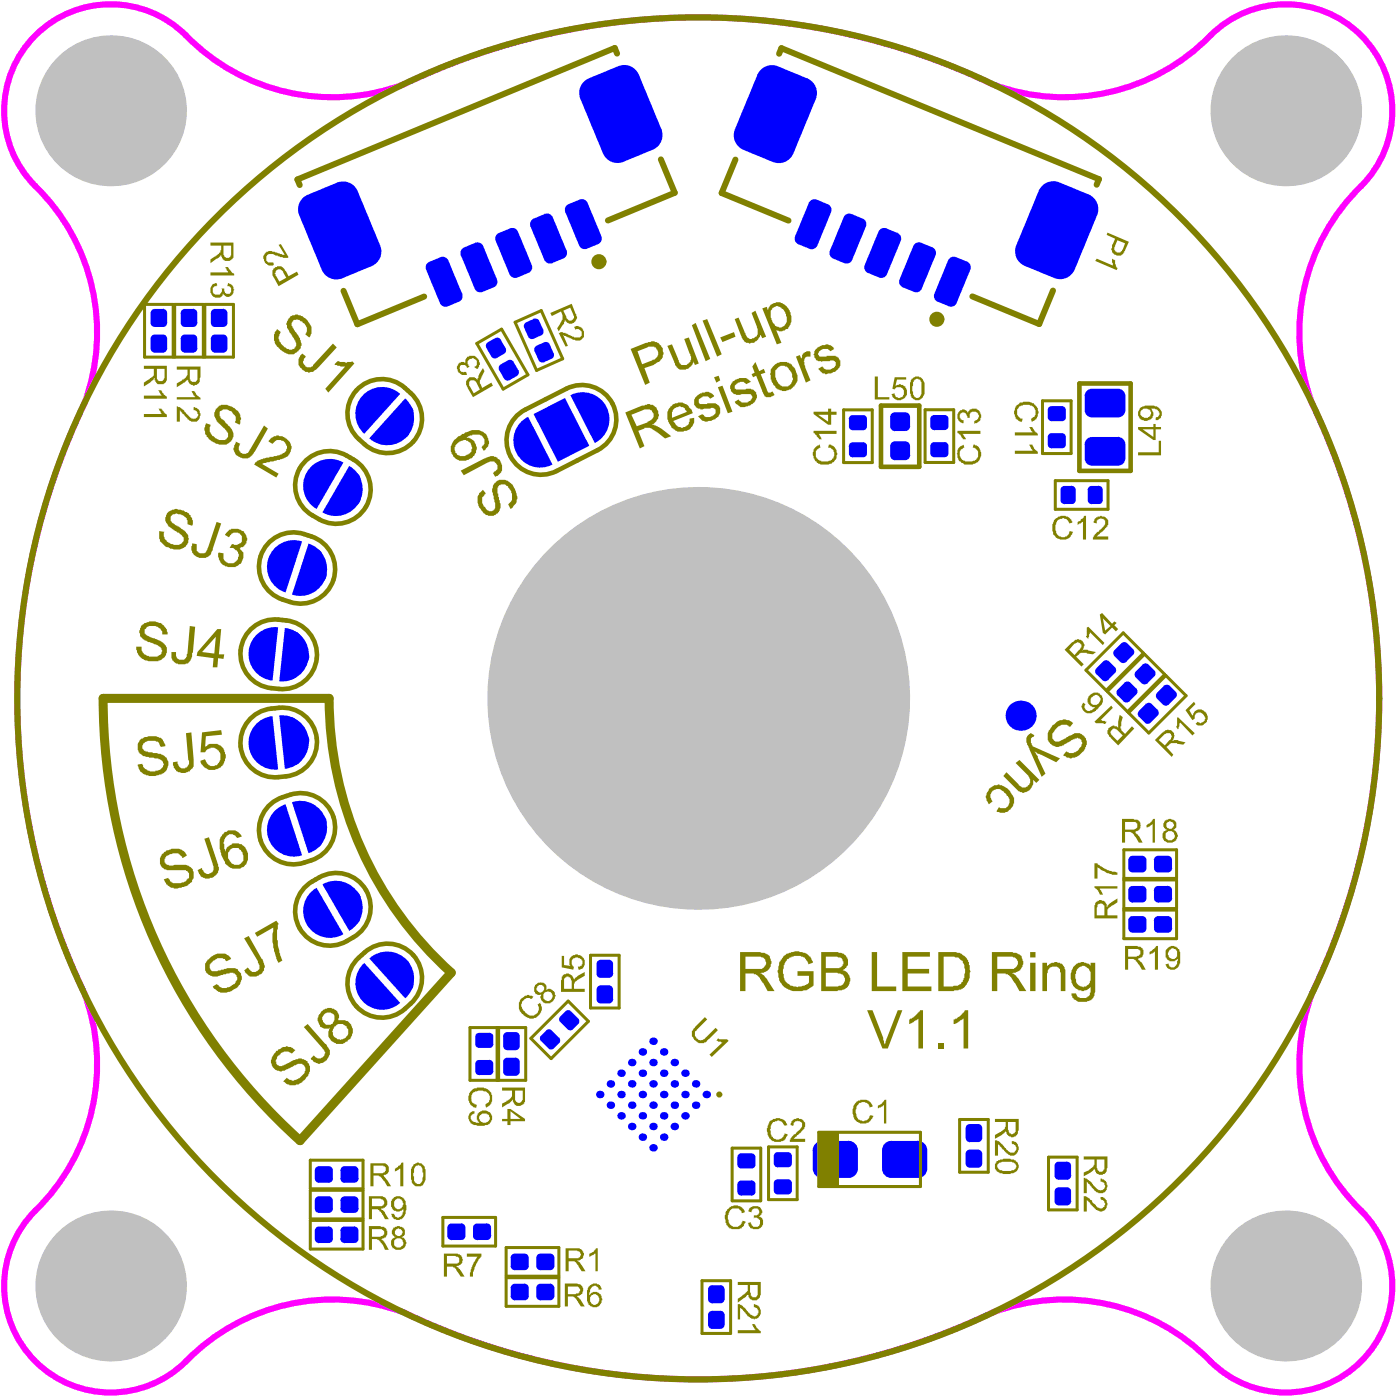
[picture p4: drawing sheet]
<svg xmlns="http://www.w3.org/2000/svg" width="77mm" height="77mm" viewBox="0 0 77 77" stroke-linecap="round" stroke-linejoin="round" font-family="sans-serif">
<g fill="#00f">
<path d="M31.5 21.8a1.48 1.48 0 0 1 2 .7 1.48 1.48 0 0 1-.7 1.9z"/>
<path d="M28.8 23.2l.3-.2 1.4 2.6a1.45 1.45 0 0 1-2-.6 1.45 1.45 0 0 1 .3-1.8z"/>
<path d="M20.4 52.9a1.48 1.48 0 0 1 2.1 .1 1.48 1.48 0 0 1-.1 2.1z"/>
<path d="M20 53.2l.1-.1 2 2.2a1.48 1.48 0 0 1-2.1 0 1.48 1.48 0 0 1 0-2.1z"/>
<path d="M20.1 21.7a1.47 1.47 0 0 1 2 0l-2 2.2a1.47 1.47 0 0 1 0-2.2z"/>
<path d="M22.4 22a1.48 1.48 0 0 1 .1 2.1 1.48 1.48 0 0 1-2.1 .1z"/>
<path d="M17.2 25.7a1.47 1.47 0 0 1 1.7-.2l-1.4 2.6a1.48 1.48 0 0 1-.3-2.4z"/>
<path d="M19.3 25.7a1.48 1.48 0 0 1 .5 2 1.48 1.48 0 0 1-2 .6z"/>
<path d="M15.2 30.2a1.46 1.46 0 0 1 1.5-.3l-.9 2.8a1.48 1.48 0 0 1-.6-2.5z"/>
<path d="M17 30a1.48 1.48 0 0 1 1 1.9 1.48 1.48 0 0 1-1.9 .9z"/>
<path d="M15.4 39.5a1.46 1.46 0 0 1 1.6 1.3 1.46 1.46 0 0 1-1.3 1.6z"/>
<path d="M14.1 39.9a1.42 1.42 0 0 1 .9-.4l.3 3a1.48 1.48 0 0 1-1.4-.9 1.48 1.48 0 0 1 .2-1.7z"/>
<path d="M16.1 44.3a1.48 1.48 0 0 1 1.9 .9 1.48 1.48 0 0 1-1 1.9z"/>
<path d="M15.1 44.8l.7-.4 .9 2.8a1.46 1.46 0 0 1-1.9-1 1.46 1.46 0 0 1 .3-1.4z"/>
<path d="M17.8 48.8a1.48 1.48 0 0 1 2 .5 1.48 1.48 0 0 1-.5 2.1z"/>
<path d="M17.1 49.3l.4-.3 1.4 2.6a1.48 1.48 0 0 1-1.9-.4 1.48 1.48 0 0 1 .1-1.9z"/>
<path d="M14.2 35a1.45 1.45 0 0 1 1.1-.4l-.3 3a1.48 1.48 0 0 1-1.2-1 1.48 1.48 0 0 1 .4-1.6z"/>
<path d="M15.7 34.7a1.48 1.48 0 0 1 1.3 1.6 1.48 1.48 0 0 1-1.6 1.3z"/>
</g>
<g fill="#c0c0c0">
<circle cx="71" cy="71" r="4.2"/>
<circle cx="38.5" cy="38.5" r="11.7"/>
<circle cx="71" cy="6.1" r="4.2"/>
<circle cx="6.1" cy="71" r="4.2"/>
<circle cx="6.1" cy="6.1" r="4.2"/>
</g>
<g fill="#00f">
<path d="M58.4 64.1h.5l.2 .2v.6l-.2 .2h-.5l-.2-.2v-.6z" fill-rule="evenodd"/>
<path d="M17 10.7l1.6-.6 1.1 .5 1.3 2.9-.5 1.2-1.6 .7-1.1-.5-1.3-3z" fill-rule="evenodd"/>
<path d="M32.5 4.3l1.6-.6 1.2 .4 1.2 3-.5 1.2-1.6 .6-1.1-.4-1.3-3z" fill-rule="evenodd"/>
<path d="M23.7 14.4l.6-.2 .4 .2 .8 1.8-.2 .5-.6 .2-.4-.2-.8-1.8z" fill-rule="evenodd"/>
<path d="M49.2 63h1.5l.5 .5v1l-.5 .5h-1.5l-.5-.5v-1z" fill-rule="evenodd"/>
</g>
<g fill="#00f">
<path d="M58.2 64.3h.2zM58.3 64.2l.1-.1v.2h-.2z"/>
<path d="M58.4 64.9v.2zM58.2 64.9h.2v.2l-.1-.1z"/>
<path d="M58.9 64.9h.2zM58.9 64.9h.2l-.1 .1-.1 .1z"/>
<path d="M58.9 64.1v.2zM58.9 64.1l.1 .1 .1 .1h-.2z"/>
<path d="M18.6 10.1l.3 .8zM18.6 10.1a.87 .87 0 0 1 1.1 .5l-.8 .3z"/>
<path d="M16.5 11.9l.8-.3zM16.7 10.9l.3-.2 .3 .9-.8 .3-.1-.4 .1-.3z"/>
<path d="M18.6 14.5l.3 .9zM17.8 14.9l.8-.4 .3 .9a.87 .87 0 0 1-1.1-.5z"/>
<path d="M20.2 13.9l.8-.4zM20.2 13.9l.8-.4a.87 .87 0 0 1-.5 1.2z"/>
<path d="M34.1 8.1l.3 .8zM33.3 8.5l.8-.4 .3 .8a.87 .87 0 0 1-1.1-.4z"/>
<path d="M35.7 7.5l.8-.4zM35.7 7.5l.8-.4a.87 .87 0 0 1-.5 1.2z"/>
<path d="M34.1 3.7l.3 .8zM34.1 3.7a.87 .87 0 0 1 1.2 .4l-.9 .4z"/>
<path d="M32 5.5l.8-.4zM32.2 4.5l.3-.2 .3 .8-.8 .4v-.4v-.3z"/>
<path d="M24.6 16.6l.1 .3zM24.3 16.7l.3-.1 .1 .3h-.2z"/>
<path d="M25.2 16.3l.3-.1zM25.2 16.3l.3-.1v.3l-.2 .2z"/>
<path d="M24.3 14.2l.1 .3zM24.3 14.2h.2l.2 .2-.3 .1z"/>
<path d="M23.5 14.9l.3-.1zM23.6 14.6l.1-.2 .1 .4-.3 .1z"/>
<path d="M49.2 64.5v.5zM48.7 64.5h.5v.5l-.3-.1-.2-.1z"/>
<path d="M50.7 64.5h.5zM50.7 64.5h.5l-.1 .3-.2 .1-.2 .1z"/>
<path d="M50.7 63v.5zM50.7 63h.2l.2 .2 .1 .3h-.5z"/>
<path d="M48.7 63.5h.5zM48.9 63h.3v.5h-.5v-.3z"/>
<circle cx="56.3" cy="39.5" r=".83"/>
<circle cx="35.4" cy="59.2" r=".21"/>
<circle cx="34.9" cy="59.8" r=".21"/>
<circle cx="34.3" cy="60.4" r=".21"/>
<circle cx="33.7" cy="61" r=".21"/>
<circle cx="36" cy="57.5" r=".21"/>
<circle cx="35.4" cy="58" r=".21"/>
</g>
<path d="M32.8 22.3l.4 .8" fill="none" stroke="#00f" stroke-width=".83"/>
<path d="M29.4 22.8l1.8-.8 1.3 2.6-1.7 .9z" fill-rule="evenodd" fill="#00f"/>
<path d="M28.8 24.4l.4 .7" fill="none" stroke="#00f" stroke-width=".83"/>
<g fill="#00f">
<path d="M46.8 63v.5zM46.8 63h.3l.2 .2v.3h-.5z"/>
<path d="M44.9 63.5h.5zM45.1 63h.3v.5h-.5v-.3z"/>
<path d="M45.4 64.5v.5zM44.9 64.5h.5v.5l-.3-.1-.2-.1z"/>
<path d="M46.8 64.5h.5zM46.8 64.5h.5v.3l-.2 .1-.3 .1z"/>
<path d="M58.2 65.7h.2zM58.3 65.6l.1-.1v.2h-.2z"/>
<path d="M58.4 66.3v.2zM58.2 66.3h.2v.2h-.1z"/>
<path d="M58.9 66.3h.2zM58.9 66.3h.2l-.1 .2h-.1z"/>
<path d="M58.9 65.5v.2zM58.9 65.5l.1 .1 .1 .1h-.2z"/>
<path d="M30.3 14.2l.2 .3zM30 14.3l.3-.1 .2 .3h-.4z"/>
<path d="M31 14l.3-.2zM31 14l.3-.2v.2l-.2 .3z"/>
<path d="M30.1 11.8l.1 .3zM30.1 11.8h.3l.1 .2-.3 .1z"/>
<path d="M29.3 12.5l.3-.1zM29.3 12.2l.2-.1 .1 .3-.3 .1z"/>
<path d="M32.3 13.4l.1 .3zM32 13.5l.3-.1 .1 .3h-.2z"/>
<path d="M32.9 13.2l.3-.2zM32.9 13.2l.3-.2-.1 .4-.1 .1z"/>
<path d="M32 11l.1 .3zM32 11l.3 .1 .1 .1-.3 .1z"/>
<path d="M31.2 11.7l.3-.1zM31.2 11.4l.2-.1 .1 .3-.3 .1z"/>
<path d="M61.7 21.5v.3zM61.7 21.5l.3 .1 .1 .2h-.4z"/>
<path d="M59.9 21.8h.4zM59.9 21.6l.4-.1v.3h-.4z"/>
<path d="M60.3 22.6v.4zM59.9 22.6h.4v.4l-.4-.2z"/>
<path d="M61.7 22.6h.4zM61.7 22.6h.4l-.2 .4h-.2z"/>
<path d="M61.7 24.1v.4zM61.7 24.1l.3 .2 .1 .2h-.4z"/>
<path d="M59.9 24.5h.4zM59.9 24.3l.4-.2v.4h-.4z"/>
<path d="M60.3 25.3v.4zM59.9 25.3h.4v.4l-.4-.2z"/>
<path d="M61.7 25.3h.4zM61.7 25.3h.4l-.2 .3-.2 .1z"/>
<path d="M50 25.1h.2zM50 25.1h.2l-.1 .3h-.1z"/>
<path d="M50 24.4v.2zM50 24.4l.2 .1v.1h-.2z"/>
<path d="M49.1 24.6h.3zM49.3 24.4h.1v.2h-.3z"/>
<path d="M49.4 25.1v.3zM49.1 25.1h.3v.3h-.1z"/>
<path d="M50 23.5h.2zM50 23.5h.2l-.1 .3h-.1z"/>
<path d="M50 22.8v.2zM50 22.8l.2 .1v.1h-.2z"/>
<path d="M49.1 23h.3zM49.3 22.8h.1v.2h-.3z"/>
<path d="M49.4 23.5v.3zM49.1 23.5h.3v.3h-.1z"/>
<path d="M47.6 25h.2zM47.6 25h.2v.2h-.2z"/>
<path d="M47.6 24.4v.2zM47.6 24.4l.2 .1v.1h-.2z"/>
<path d="M46.8 24.6h.3zM46.9 24.5l.2-.1v.2h-.3z"/>
<path d="M47.1 25v.2zM46.8 25h.3v.2h-.2z"/>
<path d="M47.6 23.5h.2zM47.6 23.5h.2v.2h-.2z"/>
<path d="M47.6 22.9v.2zM47.6 22.9l.2 .1v.1h-.2z"/>
<path d="M46.8 23.1h.3zM46.9 23l.2-.1v.2h-.3z"/>
<path d="M47.1 23.5v.2zM46.8 23.5h.3v.2h-.2z"/>
<path d="M43.5 65.7h.2zM43.5 65.7h.2l-.1 .1-.1 .1z"/>
<path d="M43.5 65.1v.2zM43.5 65.1h.1l.1 .2h-.2z"/>
<path d="M42.7 65.3h.2zM42.8 65.1h.1v.2h-.2z"/>
<path d="M42.9 65.7v.2zM42.7 65.7h.2v.2l-.1-.1z"/>
<path d="M43.5 64.2h.2zM43.5 64.2h.2l-.1 .2h-.1z"/>
<path d="M43.5 63.6v.2zM43.5 63.6h.1l.1 .2h-.2z"/>
<path d="M42.7 63.8h.2zM42.8 63.6h.1v.2h-.2z"/>
<path d="M42.9 64.2v.2zM42.7 64.2h.2v.2h-.1z"/>
<path d="M41.5 65.8h.2zM41.5 65.8h.2l-.1 .1-.1 .1z"/>
<path d="M41.5 65.1v.3zM41.5 65.1l.1 .1 .1 .2h-.2z"/>
<path d="M40.7 65.4h.2zM40.8 65.2l.1-.1v.3h-.2z"/>
<path d="M40.9 65.8v.2zM40.7 65.8h.2v.2l-.1-.1z"/>
<path d="M41.5 64.3h.2zM41.5 64.3h.2l-.1 .1-.1 .1z"/>
<path d="M41.5 63.6v.3zM41.5 63.6l.1 .1 .1 .2h-.2z"/>
<path d="M40.7 63.9h.2zM40.8 63.7l.1-.1v.3h-.2z"/>
<path d="M40.9 64.3v.2zM40.7 64.3h.2v.2l-.1-.1z"/>
<path d="M31.2 55.8l.2 .1zM31.2 55.8l.2-.1 .1 .1-.1 .1z"/>
<path d="M30.9 56.4l.2-.2zM30.9 56.1l.2 .1-.2 .2v-.2z"/>
<path d="M31.5 56.7l.1 .1zM31.5 56.7l.1 .1-.1 .1-.2-.1z"/>
<path d="M31.9 56.2l-.1 .2zM31.9 56.2l.1 .2-.1 .1-.1-.1z"/>
<path d="M30.1 56.9l.2 .1zM30.1 56.9l.2-.1 .1 .1-.1 .1z"/>
<path d="M29.9 57.4l.1-.1zM29.9 57.2l.1 .1-.1 .1-.1-.1z"/>
<path d="M30.4 57.7l.2 .2zM30.3 57.9l.1-.2 .2 .2h-.2z"/>
<path d="M30.7 57.4l.2-.1zM30.9 57.3v.1v.2l-.2-.2z"/>
<path d="M26.2 57.2h.2zM26.3 57.1l.1-.1v.2h-.2z"/>
<path d="M26.4 57.6v.2zM26.2 57.6h.2v.2h-.1z"/>
<path d="M27 57.6h.2zM27 57.6h.2v.2h-.2z"/>
<path d="M27 57v.2zM27 57l.2 .1v.1h-.2z"/>
<path d="M26.2 58.7h.2zM26.3 58.6l.1-.1v.2h-.2z"/>
<path d="M26.4 59.1v.2zM26.2 59.1h.2v.2h-.1z"/>
<path d="M27 59.1h.2zM27 59.1h.2v.2h-.2z"/>
<path d="M27 58.5v.2zM27 58.5l.2 .1v.1h-.2z"/>
<path d="M44.5 4.3l-.3 .8zM44.5 4.3a.87 .87 0 0 1 .5 1.2l-.8-.4z"/>
<path d="M41.8 4.1l.8 .4zM42 3.8l.3-.1 .3-.1 .3 .1-.3 .8-.8-.4z"/>
<path d="M41.4 7.5l-.4 .8zM40.6 7.1l.8 .4-.4 .8a.87 .87 0 0 1-.4-1.2z"/>
<path d="M43 8.1l.8 .4zM43 8.1l.8 .4a.87 .87 0 0 1-1.2 .4z"/>
<path d="M56.9 13.9l-.3 .8zM56.1 13.5l.8 .4-.3 .8a.87 .87 0 0 1-.5-1.2z"/>
<path d="M58.5 14.5l.8 .4zM58.5 14.5l.8 .4a.87 .87 0 0 1-1.1 .4z"/>
<path d="M60.1 10.7l-.4 .8zM60.1 10.7a.87 .87 0 0 1 .4 1.2l-.8-.4z"/>
<path d="M57.3 10.5l.8 .4zM57.5 10.3l.3-.2 .3-.1 .4 .1-.4 .8-.8-.4z"/>
<path d="M44.2 13.2l-.1 .3zM43.9 13l.3 .2-.1 .3-.2-.1z"/>
<path d="M44.8 13.4l.3 .2zM44.8 13.4l.3 .1-.3 .3-.1-.1z"/>
<path d="M45.7 11.3l-.1 .3zM45.7 11.3l.2 .2v.2l-.3-.1z"/>
<path d="M44.6 11.2l.3 .1zM44.7 11.1l.4-.1-.2 .3-.3-.1z"/>
<path d="M46.1 14l-.1 .3zM45.8 13.8l.3 .2-.1 .3-.2-.3z"/>
<path d="M46.7 14.2l.3 .1zM46.7 14.2l.3 .1-.2 .2h-.2z"/>
<path d="M47.6 12.1l-.1 .3zM47.6 12.1l.2 .2v.2l-.3-.1z"/>
<path d="M46.6 12l.3 .1zM46.7 11.9l.3-.1-.1 .3-.3-.1z"/>
<path d="M48 14.8l-.1 .3zM47.7 14.6l.3 .2-.1 .3-.1-.1z"/>
<path d="M48.6 15l.3 .1zM48.6 15l.3 .1-.2 .2h-.2z"/>
<path d="M49.5 12.9l-.1 .3zM49.5 12.9l.2 .2v.2l-.3-.1z"/>
<path d="M48.5 12.8l.3 .1zM48.6 12.6h.3l-.1 .3-.3-.1z"/>
<path d="M49.9 15.5l-.1 .4zM49.6 15.4l.3 .1-.1 .4-.2-.3z"/>
<path d="M50.6 15.8l.3 .1zM50.6 15.8l.3 .1-.3 .2h-.2z"/>
<path d="M51.4 13.6l-.1 .4zM51.4 13.6l.2 .2v.3l-.3-.1z"/>
<path d="M50.4 13.6l.3 .1zM50.5 13.4h.3l-.1 .3-.3-.1z"/>
<path d="M51.9 16.3l-.2 .3zM51.6 16.2l.3 .1-.2 .3-.1-.1z"/>
<path d="M52.5 16.6l.3 .1zM52.5 16.6l.3 .1-.3 .2h-.1z"/>
<path d="M53.4 14.4l-.2 .3zM53.4 14.4l.2 .3v.2l-.4-.2z"/>
<path d="M52.3 14.4l.3 .1zM52.4 14.2h.4l-.2 .3-.3-.1z"/>
<path d="M30.4 69.2v.2zM30.4 69.2h.1l.1 .2h-.2z"/>
<path d="M29.6 69.4h.2zM29.7 69.2h.1v.2h-.2z"/>
<path d="M29.8 69.9v.2zM29.6 69.9h.2v.2l-.1-.1z"/>
<path d="M30.4 69.9h.2zM30.4 69.9h.2l-.1 .1-.1 .1z"/>
<path d="M28.9 69.2v.2zM28.9 69.2h.2l.1 .2h-.3z"/>
<path d="M28.2 69.4h.2zM28.2 69.2h.2v.2h-.2z"/>
<path d="M28.4 69.9v.2zM28.2 69.9h.2v.2l-.2-.1z"/>
<path d="M28.9 69.9h.3zM28.9 69.9h.3l-.1 .1-.2 .1z"/>
<path d="M30.3 19.6l.3-.1zM30.3 19.6l.3-.1v.2l-.2 .1z"/>
<path d="M30 18.9l.1 .2zM30 18.9h.2l.1 .1-.2 .1z"/>
<path d="M29.5 19.4l.2-.1zM29.6 19.1l.1 .2-.2 .1v-.2z"/>
<path d="M29.9 19.8l.1 .2zM29.7 19.9l.2-.1 .1 .2h-.2z"/>
<path d="M29.8 18.3l.2-.1zM29.8 18.3l.2-.1v.2l-.1 .1z"/>
<path d="M29.5 17.6l.1 .2zM29.5 17.6h.1l.2 .1-.2 .1z"/>
<path d="M28.9 18.1l.2-.1zM29 17.8l.1 .2-.2 .1v-.2z"/>
<path d="M29.4 18.5v.2zM29.1 18.6l.3-.1v.2h-.1z"/>
<path d="M28.4 20.6l.2-.2zM28.4 20.6l.2-.2v.2l-.1 .1z"/>
<path d="M28 19.9l.1 .2zM28 19.9h.2l.1 .1-.2 .1z"/>
<path d="M27.5 20.4l.2-.1zM27.6 20.1l.1 .2-.2 .1v-.1z"/>
<path d="M28 20.8l.1 .2zM27.8 20.9l.2-.1 .1 .2h-.1z"/>
<path d="M27.7 19.3l.2-.1zM27.7 19.3l.2-.1v.2l-.1 .1z"/>
<path d="M27.3 18.7l.1 .2zM27.3 18.7l.2-.1 .1 .1-.2 .2z"/>
<path d="M26.8 19.2l.2-.1zM26.9 18.9l.1 .2-.2 .1v-.2z"/>
<path d="M27.3 19.6l.1 .2zM27.1 19.7l.2-.1 .1 .2h-.2z"/>
<path d="M27.8 57.2h.2zM27.8 57h.2v.2h-.2z"/>
<path d="M28 57.7v.3zM27.8 57.7h.2v.3l-.2-.1z"/>
<path d="M28.5 57.7h.2zM28.5 57.7h.2l-.1 .2-.1 .1z"/>
<path d="M28.5 57v.2zM28.5 57h.1l.1 .2h-.2z"/>
<path d="M27.8 58.6h.2zM27.8 58.4h.2v.2h-.2z"/>
<path d="M28 59.1v.3zM27.8 59.1h.2v.3l-.2-.1z"/>
<path d="M28.5 59.1h.2zM28.5 59.1h.2l-.1 .2-.1 .1z"/>
<path d="M28.5 58.4v.2zM28.5 58.4h.1l.1 .2h-.2z"/>
<path d="M33.6 55.1h.2zM33.6 55.1h.2v.2l-.2 .1z"/>
<path d="M33.6 54.4v.2zM33.6 54.4h.2v.2h-.2z"/>
<path d="M32.9 54.6h.2zM33 54.4h.1v.2h-.2z"/>
<path d="M33.1 55.1v.3zM32.9 55.1h.2v.3l-.1-.1z"/>
<path d="M33.6 53.7h.2zM33.6 53.7h.2v.2l-.2 .1z"/>
<path d="M33.6 53v.2zM33.6 53h.2v.2h-.2z"/>
<path d="M32.9 53.2h.2zM33 53h.1v.2h-.2z"/>
<path d="M33.1 53.7v.3zM32.9 53.7h.2v.3l-.1-.1z"/>
<path d="M58.6 24.5h.2zM58.6 24.5h.2v.2h-.2z"/>
<path d="M58.6 23.9v.2zM58.6 23.9l.2 .1v.1h-.2z"/>
<path d="M57.8 24.1h.2zM57.9 24l.1-.1v.2h-.2z"/>
<path d="M58 24.5v.2zM57.8 24.5h.2v.2h-.1z"/>
<path d="M58.6 23h.2zM58.6 23h.2v.2h-.2z"/>
<path d="M58.6 22.4v.2zM58.6 22.4l.2 .1v.1h-.2z"/>
<path d="M57.8 22.6h.2zM57.9 22.5l.1-.1v.2h-.2z"/>
<path d="M58 23v.2zM57.8 23h.2v.2h-.1z"/>
<path d="M58.7 27.6v.2zM58.5 27.6h.2v.2h-.1z"/>
<path d="M59.2 27.6h.2zM59.2 27.6h.2l-.1 .2h-.1z"/>
<path d="M59.2 26.8v.2zM59.2 26.8l.1 .1 .1 .1h-.2z"/>
<path d="M58.5 27h.2zM58.6 26.9l.1-.1v.2h-.2z"/>
<path d="M60.2 27.6v.2zM60 27.6h.2v.2h-.1z"/>
<path d="M60.6 27.6h.3zM60.6 27.6h.3l-.1 .2h-.2z"/>
<path d="M60.6 26.8v.2zM60.6 26.8l.2 .1 .1 .1h-.3z"/>
<path d="M60 27h.2zM60.1 26.9l.1-.1v.2h-.2z"/>
<path d="M52.1 25h.2zM52.1 25h.2v.2h-.2z"/>
<path d="M52.1 24.4v.2zM52.1 24.4l.2 .1v.1h-.2z"/>
<path d="M51.3 24.6h.2zM51.4 24.5l.1-.1v.2h-.2z"/>
<path d="M51.5 25v.2zM51.3 25h.2v.2h-.1z"/>
<path d="M52.1 23.5h.2zM52.1 23.5h.2v.2h-.2z"/>
<path d="M52.1 22.9v.2zM52.1 22.9l.2 .1v.1h-.2z"/>
<path d="M51.3 23.1h.2zM51.4 23l.1-.1v.2h-.2z"/>
<path d="M51.5 23.5v.2zM51.3 23.5h.2v.2h-.1z"/>
<path d="M28.9 70.8v.3zM28.9 70.8l.2 .1 .1 .2h-.3z"/>
<path d="M28.2 71.1h.2zM28.2 70.9l.2-.1v.3h-.2z"/>
<path d="M28.4 71.5v.3zM28.2 71.5h.2v.3l-.2-.1z"/>
<path d="M28.9 71.5h.3zM28.9 71.5h.3l-.1 .2-.2 .1z"/>
<path d="M30.4 70.8v.3zM30.4 70.8l.1 .1 .1 .2h-.2z"/>
<path d="M29.6 71.1h.2zM29.7 70.9l.1-.1v.3h-.2z"/>
<path d="M29.8 71.5v.3zM29.6 71.5h.2v.3l-.1-.1z"/>
<path d="M30.4 71.5h.2zM30.4 71.5h.2l-.1 .2-.1 .1z"/>
<path d="M25.5 67.5v.2zM25.5 67.5l.1 .1 .1 .1h-.2z"/>
<path d="M24.7 67.7h.2zM24.8 67.6l.1-.1v.2h-.2z"/>
<path d="M24.9 68.2v.2zM24.7 68.2h.2v.2h-.1z"/>
<path d="M25.5 68.2h.2zM25.5 68.2h.2l-.1 .2h-.1z"/>
<path d="M26.9 67.5v.2zM26.9 67.5l.1 .1 .1 .1h-.2z"/>
<path d="M26.1 67.7h.2zM26.2 67.6l.1-.1v.2h-.2z"/>
<path d="M26.3 68.2v.2zM26.1 68.2h.2v.2h-.1z"/>
<path d="M26.9 68.2h.2zM26.9 68.2h.2l-.1 .2h-.1z"/>
<path d="M18.1 67.7v.2zM18.1 67.7h.2l.1 .2h-.3z"/>
<path d="M17.4 67.9h.2zM17.4 67.7h.2v.2h-.2z"/>
<path d="M17.6 68.4v.2zM17.4 68.4h.2v.2l-.2-.1z"/>
<path d="M18.1 68.4h.3zM18.1 68.4h.3l-.1 .1-.2 .1z"/>
<path d="M19.6 67.7v.2zM19.6 67.7h.1l.1 .2h-.2z"/>
<path d="M18.8 67.9h.2zM18.9 67.7h.1v.2h-.2z"/>
<path d="M19 68.4v.2zM18.8 68.4h.2v.2l-.1-.1z"/>
<path d="M19.6 68.4h.2zM19.6 68.4h.2l-.1 .1-.1 .1z"/>
<path d="M18.1 66v.2zM18.1 66l.2 .1 .1 .1h-.3z"/>
<path d="M17.4 66.2h.2zM17.4 66.1l.2-.1v.2h-.2z"/>
<path d="M17.6 66.7v.2zM17.4 66.7h.2v.2h-.2z"/>
<path d="M18.1 66.7h.3zM18.1 66.7h.3l-.1 .2h-.2z"/>
<path d="M19.6 66v.2zM19.6 66l.1 .1 .1 .1h-.2z"/>
<path d="M18.8 66.2h.2zM18.9 66.1l.1-.1v.2h-.2z"/>
<path d="M19 66.7v.2zM18.8 66.7h.2v.2h-.1z"/>
<path d="M19.6 66.7h.2zM19.6 66.7h.2l-.1 .2h-.1z"/>
<path d="M18.1 64.4v.2zM18.1 64.4h.2l.1 .2h-.3z"/>
<path d="M17.4 64.6h.2zM17.4 64.4h.2v.2h-.2z"/>
<path d="M17.6 65v.3zM17.4 65h.2v.3l-.2-.1z"/>
<path d="M18.1 65h.3zM18.1 65h.3l-.1 .2-.2 .1z"/>
<path d="M19.6 64.4v.2zM19.6 64.4h.1l.1 .2h-.2z"/>
<path d="M18.8 64.6h.2zM18.9 64.4h.1v.2h-.2z"/>
<path d="M19 65v.3zM18.8 65h.2v.3l-.1-.1z"/>
<path d="M19.6 65h.2zM19.6 65h.2l-.1 .2-.1 .1z"/>
<path d="M9 17.8h.2zM9 17.8h.2v.2h-.2z"/>
<path d="M9 17v.3zM9 17l.2 .1v.2h-.2z"/>
<path d="M8.3 17.3h.2zM8.4 17.1l.1-.1v.3h-.2z"/>
<path d="M8.5 17.8v.2zM8.3 17.8h.2v.2h-.1z"/>
<path d="M9 19.2h.2zM9 19.2h.2v.2l-.2 .1z"/>
<path d="M9 18.5v.2zM9 18.5h.2v.2h-.2z"/>
<path d="M8.3 18.7h.2zM8.4 18.5h.1v.2h-.2z"/>
<path d="M8.5 19.2v.3zM8.3 19.2h.2v.3l-.1-.1z"/>
<path d="M10.7 17.8h.2zM10.7 17.8h.2l-.1 .2h-.1z"/>
<path d="M10.7 17v.3zM10.7 17l.1 .1 .1 .2h-.2z"/>
<path d="M10 17.3h.2zM10 17.1l.2-.1v.3h-.2z"/>
<path d="M10.2 17.8v.2zM10 17.8h.2v.2h-.2z"/>
<path d="M10.7 19.2h.2zM10.7 19.2h.2l-.1 .2-.1 .1z"/>
<path d="M10.7 18.5v.2zM10.7 18.5h.1l.1 .2h-.2z"/>
<path d="M10 18.7h.2zM10 18.5h.2v.2h-.2z"/>
<path d="M10.2 19.2v.3zM10 19.2h.2v.3l-.2-.1z"/>
<path d="M12.3 17.8h.3zM12.3 17.8h.3l-.1 .2h-.2z"/>
<path d="M12.3 17v.3zM12.3 17l.2 .1 .1 .2h-.3z"/>
<path d="M11.6 17.3h.3zM11.7 17.1l.2-.1v.3h-.3z"/>
<path d="M11.9 17.8v.2zM11.6 17.8h.3v.2h-.2z"/>
<path d="M12.3 19.2h.3zM12.3 19.2h.3l-.1 .2-.2 .1z"/>
<path d="M12.3 18.5v.2zM12.3 18.5h.2l.1 .2h-.3z"/>
<path d="M11.6 18.7h.3zM11.7 18.5h.2v.2h-.3z"/>
<path d="M11.9 19.2v.3zM11.6 19.2h.3v.3l-.2-.1z"/>
<path d="M62 36.4l.1 .1zM62 36.4l.1 .1-.1 .1-.2-.1z"/>
<path d="M62.4 36l.1-.2zM62.5 35.8l.1 .2-.1 .1-.1-.1z"/>
<path d="M61.9 35.5l.1 .2zM61.9 35.5l.1-.1 .2 .1-.2 .2z"/>
<path d="M61.5 36.2l.2-.2zM61.5 35.9l.2 .1-.2 .2-.1-.2z"/>
<path d="M61 37.4l.1 .1zM61 37.4l.1 .1-.1 .1-.2-.1z"/>
<path d="M61.5 36.8l-.1 .2zM61.4 37l.1-.2 .1 .2-.1 .1z"/>
<path d="M60.9 36.5l.1 .2zM60.9 36.5l.1-.1 .2 .1-.2 .2z"/>
<path d="M60.7 37l-.2 .2zM60.5 36.9l.2 .1-.2 .2-.1-.2z"/>
<path d="M64.3 38.7l.2 .2zM64.3 38.7l.2 .2h-.2h-.1z"/>
<path d="M64.9 38.2l-.2 .1zM64.9 38.2v.1v.2l-.2-.2z"/>
<path d="M64.2 37.8l.2 .2zM64.2 37.9l.2-.1 .2 .1-.2 .1z"/>
<path d="M64 38.4l-.1 .2zM63.9 38.2l.1 .2-.1 .2-.1-.2z"/>
<path d="M63.3 39.7l.2 .2zM63.2 39.9l.1-.2 .2 .2h-.2z"/>
<path d="M63.7 39.3l.2-.1zM63.9 39.2v.1v.2l-.2-.2z"/>
<path d="M63.2 38.8l.2 .2zM63.2 38.8h.2h.2l-.2 .2z"/>
<path d="M62.9 39.6l.1-.2zM62.9 39.2l.1 .2-.1 .2-.1-.2z"/>
<path d="M63.2 37.5l.1 .2zM63.2 37.5l.1 .2-.1 .1-.2-.1z"/>
<path d="M63.7 37l-.2 .2zM63.5 37.2l.2-.2 .1 .2-.1 .1z"/>
<path d="M63.1 36.7l.1 .1zM63.1 36.7l.1-.1 .2 .1-.2 .1z"/>
<path d="M62.8 37.2l-.1 .2zM62.7 37.1l.1 .1-.1 .2-.1-.2z"/>
<path d="M62.2 38.5l.1 .2zM62 38.7l.2-.2 .1 .2-.1 .1z"/>
<path d="M62.7 38l-.2 .2zM62.5 38.2l.2-.2 .1 .2-.1 .1z"/>
<path d="M62.1 37.7l.1 .1zM62.1 37.7l.1-.1 .2 .1-.2 .1z"/>
<path d="M61.8 38.2l-.1 .2zM61.7 38.1l.1 .1-.1 .2-.1-.2z"/>
<path d="M63.9 49.6v.2zM63.7 49.6h.2v.2l-.2-.1z"/>
<path d="M64.5 49.6h.2zM64.5 49.6h.2l-.1 .1-.1 .1z"/>
<path d="M64.5 48.9v.2zM64.5 48.9l.1 .1 .1 .1h-.2z"/>
<path d="M63.7 49.1h.2zM63.7 49l.2-.1v.2h-.2z"/>
<path d="M62.5 49.6v.2zM62.3 49.6h.2v.2l-.2-.1z"/>
<path d="M63 49.6h.3zM63 49.6h.3l-.1 .1-.2 .1z"/>
<path d="M63 48.9v.2zM63 48.9l.2 .1 .1 .1h-.3z"/>
<path d="M62.3 49.1h.2zM62.3 49l.2-.1v.2h-.2z"/>
<path d="M63.9 47.9v.2zM63.7 47.9h.2v.2h-.2z"/>
<path d="M64.5 47.9h.2zM64.5 47.9h.2l-.1 .2h-.1z"/>
<path d="M64.5 47.2v.3zM64.5 47.2l.1 .1 .1 .2h-.2z"/>
<path d="M63.7 47.5h.2zM63.7 47.3l.2-.1v.3h-.2z"/>
<path d="M62.5 47.9v.2zM62.3 47.9h.2v.2h-.2z"/>
<path d="M63 47.9h.3zM63 47.9h.3l-.1 .2h-.2z"/>
<path d="M63 47.2v.3zM63 47.2l.2 .1 .1 .2h-.3z"/>
<path d="M62.3 47.5h.2zM62.3 47.3l.2-.1v.3h-.2z"/>
<path d="M63.9 51.2v.3zM63.7 51.2h.2v.3l-.2-.1z"/>
<path d="M64.5 51.2h.2zM64.5 51.2h.2l-.1 .2-.1 .1z"/>
<path d="M64.5 50.6v.2zM64.5 50.6h.1l.1 .2h-.2z"/>
<path d="M63.7 50.8h.2zM63.7 50.6h.2v.2h-.2z"/>
<path d="M62.5 51.2v.3zM62.3 51.2h.2v.3l-.2-.1z"/>
<path d="M63 51.2h.3zM63 51.2h.3l-.1 .2-.2 .1z"/>
<path d="M63 50.6v.2zM63 50.6h.2l.1 .2h-.3z"/>
<path d="M62.3 50.8h.2zM62.3 50.6h.2v.2h-.2z"/>
<path d="M53.3 63.7h.2zM53.4 63.5l.1-.1v.3h-.2z"/>
<path d="M53.5 64.2v.2zM53.3 64.2h.2v.2h-.1z"/>
<path d="M54 64.2h.2zM54 64.2h.2l-.1 .2h-.1z"/>
<path d="M54 63.4v.3zM54 63.4l.1 .1 .1 .2h-.2z"/>
<path d="M53.3 62.3h.2zM53.4 62.1l.1-.1v.3h-.2z"/>
<path d="M53.5 62.8v.2zM53.3 62.8h.2v.2h-.1z"/>
<path d="M54 62.8h.2zM54 62.8h.2l-.1 .2h-.1z"/>
<path d="M54 62v.3zM54 62l.1 .1 .1 .2h-.2z"/>
<path d="M39.1 72.6h.2zM39.1 72.4l.2-.1v.3h-.2z"/>
<path d="M39.3 73.1v.2zM39.1 73.1h.2v.2h-.2z"/>
<path d="M39.8 73.1h.2zM39.8 73.1h.2l-.1 .2h-.1z"/>
<path d="M39.8 72.3v.3zM39.8 72.3l.1 .1 .1 .2h-.2z"/>
<path d="M39.1 71.2h.2zM39.1 71l.2-.1v.3h-.2z"/>
<path d="M39.3 71.7v.2zM39.1 71.7h.2v.2h-.2z"/>
<path d="M39.8 71.7h.2zM39.8 71.7h.2l-.1 .2h-.1z"/>
<path d="M39.8 70.9v.3zM39.8 70.9l.1 .1 .1 .2h-.2z"/>
<path d="M26.5 15.8l.1 .3zM26.2 15.9l.3-.1 .1 .3h-.3z"/>
<path d="M27.1 15.5l.3-.1zM27.1 15.5l.3-.1v.4l-.2 .1z"/>
<path d="M26.2 13.4l.2 .3zM26.2 13.4h.4l.1 .2-.3 .1z"/>
<path d="M25.4 14.1l.3-.1zM25.5 13.8l.1-.1 .1 .3-.3 .1z"/>
<path d="M28.4 15l.2 .3zM28.1 15.1l.3-.1 .2 .3h-.2z"/>
<path d="M29 14.8l.3-.2zM29 14.8l.3-.2 .1 .2-.2 .3z"/>
<path d="M28.1 12.6l.2 .3zM28.1 12.6h.2l.3 .2-.3 .1z"/>
<path d="M27.4 13.3l.3-.1zM27.4 13l.1-.1 .2 .3-.3 .1z"/>
<circle cx="16.2" cy="35.3" r=".42"/>
<circle cx="16" cy="37.1" r=".42"/>
<circle cx="16.6" cy="36.2" r=".42"/>
<circle cx="14.6" cy="36.9" r=".42"/>
<circle cx="14.8" cy="35.1" r=".42"/>
<circle cx="14.2" cy="36" r=".42"/>
<circle cx="20.3" cy="54.9" r=".42"/>
<circle cx="22.1" cy="53.3" r=".42"/>
<circle cx="22.4" cy="54.3" r=".42"/>
<circle cx="20.1" cy="53.9" r=".42"/>
<circle cx="21.3" cy="55.3" r=".42"/>
<circle cx="21.1" cy="53" r=".42"/>
<circle cx="33.1" cy="60.4" r=".21"/>
<circle cx="33.7" cy="59.8" r=".21"/>
<circle cx="39" cy="60.4" r=".21"/>
<circle cx="38.4" cy="61" r=".21"/>
<circle cx="37.8" cy="61.6" r=".21"/>
<circle cx="37.2" cy="62.2" r=".21"/>
<circle cx="36.6" cy="62.8" r=".21"/>
<circle cx="36" cy="63.3" r=".21"/>
<circle cx="38.4" cy="59.8" r=".21"/>
<circle cx="37.8" cy="60.4" r=".21"/>
<circle cx="37.2" cy="61" r=".21"/>
<circle cx="36.6" cy="61.6" r=".21"/>
<circle cx="36" cy="62.2" r=".21"/>
<circle cx="35.4" cy="62.8" r=".21"/>
<circle cx="37.8" cy="59.2" r=".21"/>
<circle cx="37.2" cy="59.8" r=".21"/>
<circle cx="36.6" cy="60.4" r=".21"/>
<circle cx="36" cy="61" r=".21"/>
<circle cx="35.4" cy="61.6" r=".21"/>
<circle cx="34.9" cy="62.2" r=".21"/>
<circle cx="37.2" cy="58.6" r=".21"/>
<circle cx="36.6" cy="59.2" r=".21"/>
<circle cx="36" cy="59.8" r=".21"/>
<circle cx="35.4" cy="60.4" r=".21"/>
<circle cx="34.9" cy="61" r=".21"/>
<circle cx="34.3" cy="61.6" r=".21"/>
<circle cx="36.6" cy="58" r=".21"/>
<circle cx="36" cy="58.6" r=".21"/>
<circle cx="22.4" cy="22.7" r=".42"/>
<circle cx="21.1" cy="24.1" r=".42"/>
<circle cx="22.1" cy="23.8" r=".42"/>
<circle cx="20.1" cy="23.2" r=".42"/>
<circle cx="19.4" cy="26.5" r=".42"/>
<circle cx="18.5" cy="28" r=".42"/>
<circle cx="19.4" cy="27.5" r=".42"/>
<circle cx="17.3" cy="27.3" r=".42"/>
<circle cx="17.3" cy="30.7" r=".42"/>
<circle cx="16.8" cy="32.4" r=".42"/>
<circle cx="17.6" cy="31.7" r=".42"/>
<circle cx="15.5" cy="32" r=".42"/>
<circle cx="14.2" cy="41.1" r=".42"/>
<circle cx="14.6" cy="40.1" r=".42"/>
<circle cx="14.8" cy="42" r=".42"/>
<circle cx="16.6" cy="40.8" r=".42"/>
<circle cx="15.2" cy="46.1" r=".42"/>
<circle cx="15.5" cy="45.1" r=".42"/>
<circle cx="16" cy="46.8" r=".42"/>
<circle cx="17.6" cy="45.4" r=".42"/>
<circle cx="17.3" cy="50.8" r=".42"/>
<circle cx="17.3" cy="49.7" r=".42"/>
<circle cx="18.2" cy="51.3" r=".42"/>
<circle cx="19.4" cy="49.6" r=".42"/>
<circle cx="34.9" cy="58.6" r=".21"/>
<circle cx="34.3" cy="59.2" r=".21"/>
<circle cx="21.3" cy="21.8" r=".42"/>
<circle cx="20.3" cy="22.1" r=".42"/>
<circle cx="18.2" cy="25.8" r=".42"/>
<circle cx="17.3" cy="26.3" r=".42"/>
<circle cx="16" cy="30.3" r=".42"/>
<circle cx="15.2" cy="31" r=".42"/>
<circle cx="16.2" cy="41.8" r=".42"/>
<circle cx="16" cy="40" r=".42"/>
<circle cx="17.3" cy="46.4" r=".42"/>
<circle cx="16.8" cy="44.7" r=".42"/>
<circle cx="19.4" cy="50.6" r=".42"/>
<circle cx="18.5" cy="49" r=".42"/>
</g>
<g fill="#00f">
<path d="M45.4 63h1.4l.5 .5v1l-.5 .5h-1.4l-.5-.5v-1z" fill-rule="evenodd"/>
<path d="M58.4 65.5h.5l.2 .2v.6l-.2 .2h-.5l-.2-.2v-.6z" fill-rule="evenodd"/>
<path d="M29.5 12.1l.6-.3 .4 .2 .8 1.8-.2 .5-.6 .2-.5-.2-.7-1.8z" fill-rule="evenodd"/>
<path d="M31.4 11.3l.6-.3 .4 .2 .8 1.8-.2 .5-.6 .2-.4-.2-.8-1.8z" fill-rule="evenodd"/>
<path d="M60.3 21.5h1.4l.4 .3v.8l-.4 .4h-1.4l-.4-.4v-.8z" fill-rule="evenodd"/>
<path d="M60.3 24.1h1.4l.4 .4v.8l-.4 .4h-1.4l-.4-.4v-.8z" fill-rule="evenodd"/>
<path d="M49.4 24.4h.6l.2 .2v.5l-.2 .3h-.6l-.3-.3v-.5z" fill-rule="evenodd"/>
<path d="M49.4 22.8h.6l.2 .2v.5l-.2 .3h-.6l-.3-.3v-.5z" fill-rule="evenodd"/>
<path d="M47.1 24.4h.5l.2 .2v.4l-.2 .2h-.5l-.3-.2v-.4z" fill-rule="evenodd"/>
<path d="M47.1 22.9h.5l.2 .2v.4l-.2 .2h-.5l-.3-.2v-.4z" fill-rule="evenodd"/>
<path d="M42.9 65.1h.6l.2 .2v.4l-.2 .2h-.6l-.2-.2v-.4z" fill-rule="evenodd"/>
<path d="M42.9 63.6h.6l.2 .2v.4l-.2 .2h-.6l-.2-.2v-.4z" fill-rule="evenodd"/>
<path d="M40.9 65.1h.6l.2 .3v.4l-.2 .2h-.6l-.2-.2v-.4z" fill-rule="evenodd"/>
<path d="M40.9 63.6h.6l.2 .3v.4l-.2 .2h-.6l-.2-.2v-.4z" fill-rule="evenodd"/>
<path d="M30.9 56.1l.3-.3h.3l.4 .4v.3l-.3 .3h-.3l-.4-.4z" fill-rule="evenodd"/>
<path d="M29.9 57.2l.2-.3h.3l.5 .4v.3l-.3 .3h-.3l-.4-.5z" fill-rule="evenodd"/>
<path d="M26.4 57h.6l.2 .2v.4l-.2 .2h-.6l-.2-.2v-.4z" fill-rule="evenodd"/>
<path d="M26.4 58.5h.6l.2 .2v.4l-.2 .2h-.6l-.2-.2v-.4z" fill-rule="evenodd"/>
<path d="M41.8 4.1l1.1-.4 1.6 .6 .5 1.2-1.2 3-1.2 .4-1.6-.6-.4-1.2z" fill-rule="evenodd"/>
<path d="M57.3 10.5l1.2-.4 1.6 .6 .4 1.2-1.2 3-1.1 .4-1.6-.6-.5-1.2z" fill-rule="evenodd"/>
<path d="M44.6 11.2l.5-.2 .6 .3 .2 .4-.8 1.9-.4 .1-.6-.2-.2-.5z" fill-rule="evenodd"/>
<path d="M46.6 12l.4-.2 .6 .3 .2 .4-.8 1.8-.4 .2-.6-.2-.2-.5z" fill-rule="evenodd"/>
<path d="M48.5 12.8l.4-.2 .6 .3 .2 .4-.8 1.8-.4 .2-.6-.2-.2-.5z" fill-rule="evenodd"/>
<path d="M50.4 13.6l.4-.2 .6 .2 .2 .5-.7 1.8-.5 .2-.6-.2-.2-.5z" fill-rule="evenodd"/>
<path d="M52.3 14.4l.5-.2 .6 .2 .2 .5-.8 1.8-.4 .2-.7-.3-.1-.4z" fill-rule="evenodd"/>
<path d="M29.6 69.4l.2-.2h.6l.2 .2v.5l-.2 .2h-.6l-.2-.2z" fill-rule="evenodd"/>
<path d="M28.4 69.2h.5l.3 .2v.5l-.3 .2h-.5l-.2-.2v-.5z" fill-rule="evenodd"/>
<path d="M29.6 19.1l.4-.2 .3 .1 .3 .5-.2 .3-.4 .2-.3-.1-.2-.5z" fill-rule="evenodd"/>
<path d="M29 17.8l.5-.2 .3 .1 .2 .5-.1 .3-.5 .2-.3-.1-.2-.5z" fill-rule="evenodd"/>
<path d="M27.6 20.1l.4-.2 .3 .1 .3 .4-.1 .3-.4 .3-.3-.1-.3-.5z" fill-rule="evenodd"/>
<path d="M26.9 18.9l.4-.2h.3l.3 .5-.1 .3-.4 .3-.3-.1-.3-.5z" fill-rule="evenodd"/>
<path d="M28 57h.5l.2 .2v.5l-.2 .3h-.5l-.2-.3v-.5z" fill-rule="evenodd"/>
<path d="M28 58.4h.5l.2 .2v.5l-.2 .3h-.5l-.2-.3v-.5z" fill-rule="evenodd"/>
<path d="M33.1 54.4h.5l.2 .2v.5l-.2 .3h-.5l-.2-.3v-.5z" fill-rule="evenodd"/>
<path d="M32.9 53.2l.2-.2h.5l.2 .2v.5l-.2 .3h-.5l-.2-.3z" fill-rule="evenodd"/>
<path d="M57.8 24.1l.2-.2h.6l.2 .2v.4l-.2 .2h-.6l-.2-.2z" fill-rule="evenodd"/>
<path d="M57.8 22.6l.2-.2h.6l.2 .2v.4l-.2 .2h-.6l-.2-.2z" fill-rule="evenodd"/>
<path d="M58.7 26.8h.5l.2 .2v.6l-.2 .2h-.5l-.2-.2v-.6z" fill-rule="evenodd"/>
<path d="M60 27l.2-.2h.4l.3 .2v.6l-.3 .2h-.4l-.2-.2z" fill-rule="evenodd"/>
<path d="M51.5 24.4h.6l.2 .2v.4l-.2 .2h-.6l-.2-.2v-.4z" fill-rule="evenodd"/>
<path d="M51.5 22.9h.6l.2 .2v.4l-.2 .2h-.6l-.2-.2v-.4z" fill-rule="evenodd"/>
<path d="M28.4 70.8h.5l.3 .3v.4l-.3 .3h-.5l-.2-.3v-.4z" fill-rule="evenodd"/>
<path d="M29.6 71.1l.2-.3h.6l.2 .3v.4l-.2 .3h-.6l-.2-.3z" fill-rule="evenodd"/>
<path d="M24.9 67.5h.6l.2 .2v.5l-.2 .2h-.6l-.2-.2v-.5z" fill-rule="evenodd"/>
<path d="M26.3 67.5h.6l.2 .2v.5l-.2 .2h-.6l-.2-.2v-.5z" fill-rule="evenodd"/>
<path d="M17.4 67.9l.2-.2h.5l.3 .2v.5l-.3 .2h-.5l-.2-.2z" fill-rule="evenodd"/>
<path d="M19 67.7h.6l.2 .2v.5l-.2 .2h-.6l-.2-.2v-.5z" fill-rule="evenodd"/>
<path d="M17.6 66h.5l.3 .2v.5l-.3 .2h-.5l-.2-.2v-.5z" fill-rule="evenodd"/>
<path d="M19 66h.6l.2 .2v.5l-.2 .2h-.6l-.2-.2v-.5z" fill-rule="evenodd"/>
<path d="M17.6 64.4h.5l.3 .2v.4l-.3 .3h-.5l-.2-.3v-.4z" fill-rule="evenodd"/>
<path d="M19 64.4h.6l.2 .2v.4l-.2 .3h-.6l-.2-.3v-.4z" fill-rule="evenodd"/>
<path d="M8.5 17h.5l.2 .3v.5l-.2 .2h-.5l-.2-.2v-.5z" fill-rule="evenodd"/>
<path d="M8.5 18.5h.5l.2 .2v.5l-.2 .3h-.5l-.2-.3v-.5z" fill-rule="evenodd"/>
<path d="M10.2 17h.5l.2 .3v.5l-.2 .2h-.5l-.2-.2v-.5z" fill-rule="evenodd"/>
<path d="M10.2 18.5h.5l.2 .2v.5l-.2 .3h-.5l-.2-.3v-.5z" fill-rule="evenodd"/>
<path d="M11.9 17h.4l.3 .3v.5l-.3 .2h-.4l-.3-.2v-.5z" fill-rule="evenodd"/>
<path d="M11.9 18.5h.4l.3 .2v.5l-.3 .3h-.4l-.3-.3v-.5z" fill-rule="evenodd"/>
<path d="M61.9 35.5h.3l.3 .3v.3l-.4 .4h-.3l-.3-.3v-.3z" fill-rule="evenodd"/>
<path d="M60.9 36.5h.3l.3 .3v.3l-.4 .4h-.3l-.3-.3v-.3z" fill-rule="evenodd"/>
<path d="M64.2 37.8h.4l.3 .4v.3l-.4 .4h-.3l-.3-.3v-.4z" fill-rule="evenodd"/>
<path d="M63.2 38.8h.4l.3 .4v.3l-.4 .4h-.3l-.3-.3v-.4z" fill-rule="evenodd"/>
<path d="M63.1 36.7h.3l.3 .3v.3l-.4 .4h-.3l-.3-.3v-.3z" fill-rule="evenodd"/>
<path d="M62.1 37.7h.3l.3 .3v.3l-.4 .4h-.3l-.3-.3v-.3z" fill-rule="evenodd"/>
<path d="M63.9 48.9h.6l.2 .2v.5l-.2 .2h-.6l-.2-.2v-.5z" fill-rule="evenodd"/>
<path d="M62.5 48.9h.5l.3 .2v.5l-.3 .2h-.5l-.2-.2v-.5z" fill-rule="evenodd"/>
<path d="M63.9 47.2h.6l.2 .3v.4l-.2 .2h-.6l-.2-.2v-.4z" fill-rule="evenodd"/>
<path d="M62.5 47.2h.5l.3 .3v.4l-.3 .2h-.5l-.2-.2v-.4z" fill-rule="evenodd"/>
<path d="M63.9 50.6h.6l.2 .2v.4l-.2 .3h-.6l-.2-.3v-.4z" fill-rule="evenodd"/>
<path d="M62.5 50.6h.5l.3 .2v.4l-.3 .3h-.5l-.2-.3v-.4z" fill-rule="evenodd"/>
<path d="M53.5 63.4h.5l.2 .3v.5l-.2 .2h-.5l-.2-.2v-.5z" fill-rule="evenodd"/>
<path d="M53.5 62h.5l.2 .3v.5l-.2 .2h-.5l-.2-.2v-.5z" fill-rule="evenodd"/>
<path d="M39.1 72.6l.2-.3h.5l.2 .3v.5l-.2 .2h-.5l-.2-.2z" fill-rule="evenodd"/>
<path d="M39.1 71.2l.2-.3h.5l.2 .3v.5l-.2 .2h-.5l-.2-.2z" fill-rule="evenodd"/>
<path d="M25.6 13.7l.6-.3 .5 .2 .7 1.8-.2 .5-.6 .2-.4-.2-.8-1.8z" fill-rule="evenodd"/>
<path d="M27.5 12.9l.6-.3 .5 .2 .7 1.8-.1 .5-.6 .2-.5-.2-.7-1.8z" fill-rule="evenodd"/>
</g>
<path d="M1.9 2a5.9 5.9 0 0 1 8.4 0 11.3 11.3 0 0 0 13.7 1.9 37.6 37.6 0 0 1 30.8 .8 11.3 11.3 0 0 0 12-2.7 5.9 5.9 0 0 1 8.3 0 5.9 5.9 0 0 1 0 8.3 11.3 11.3 0 0 0-1.9 13.7 37.6 37.6 0 0 1-.8 30.8 11.3 11.3 0 0 0 2.7 12 5.9 5.9 0 0 1 0 8.3 5.9 5.9 0 0 1-8.3 0 11.3 11.3 0 0 0-13.7-1.9 37.6 37.6 0 0 1-30.8-.8 11.3 11.3 0 0 0-12 2.7 5.9 5.9 0 0 1-8.4 0 5.9 5.9 0 0 1 0-8.3 11.4 11.4 0 0 0 2-13.7 37.6 37.6 0 0 1 .7-30.8 11.3 11.3 0 0 0-2.7-12 5.9 5.9 0 0 1 0-8.3z" fill="none" stroke="#f0f" stroke-width=".34"/>
<path d="M19 16.1l.7 1.8 3.7-1.5M34.1 3l-.2-.3-17.5 7.2 .1 .3M36.5 8.8l.7 1.8-3.7 1.6M40.6 8.8l-.8 1.9 3.7 1.5M43 3l.1-.3 17.5 7.2-.1 .3M58.1 16l-.8 1.9-3.6-1.5" fill="none" stroke="#808000" stroke-width=".33"/>
<g fill="none" stroke="#808000" stroke-width=".25">
<path d="M15 38h.4M15.4 34.2h.4M15.4 39.1h-.4M15.6 33.1l.4 .1M16.8 29.5l.4 .1M17.2 28.4l.4 .3M19.1 25.1l.4 .3M19.8 24.2l.3 .3M22.3 21.4l.4 .3M31.2 21.5l-2.2 1.1M33 24.8l-2.3 1.2M48.6 22.4h2.1v3.4h-2.1z"/>
<path d="M59.6 21.2h2.8v4.8h-2.8zM15.8 42.8l-.4 .1M16 43.9l-.4 .1M17.2 47.5l-.4 .1M17.6 48.4l-.4 .2M19.5 51.7l-.4 .2M20.1 52.6l-.3 .2M22.7 55.4l-.4 .3"/>
</g>
<g fill="none" stroke="#808000" stroke-width=".17">
<path d="M8 16.8h1.6v2.9h-1.6zM9.6 16.8h1.6v2.9h-1.6zM11.3 16.8h1.6v2.9h-1.6zM26.3 19l1.4-.8 1.4 2.5-1.3 .8zM28.4 17.8l1.5-.7 1.2 2.7-1.5 .6zM46.6 22.6h1.5v2.9h-1.5zM51.1 22.6h1.5v2.9h-1.5zM57.5 22.1h1.6v2.9h-1.6zM58.2 26.5h2.9v1.6h-2.9zM62 34.9l1.1 1.1-2.1 2.1-1.1-1.1zM63.2 36.1l1.1 1.1-2.1 2.1-1.1-1.1zM64.3 37.3l1.2 1.1-2.1 2.1-1.1-1.2z"/>
<path d="M25.9 56.7h3.1v2.9h-3.1zM27.4 56.7v2.9M27.5 56.7v2.9M31.4 55.2l1.1 1.2-2.1 2-1.1-1.1zM32.6 52.7h1.6v2.9h-1.6zM62 46.9h2.9v1.6h-2.9zM62 48.6h2.9v1.5h-2.9zM62 50.2h2.9v1.6h-2.9zM17.1 64h2.9v1.6h-2.9zM17.1 65.7h2.9v1.6h-2.9zM17.1 67.3h2.9v1.6h-2.9zM24.4 67.2h2.9v1.6h-2.9z"/>
<path d="M27.9 68.8h2.9v1.6h-2.9zM27.9 70.5h2.9v1.6h-2.9zM38.7 70.7h1.6v2.9h-1.6zM40.4 63.4h1.6v2.9h-1.6zM42.4 63.3h1.6v2.9h-1.6zM45.2 62.5h5.6v3h-5.6zM53 61.8h1.5v2.9h-1.5zM57.9 63.9h1.5v2.9h-1.5z"/>
</g>
<path d="M5.7 38.5h12.5M24.9 53.7l-8.3 9.2" fill="none" stroke="#808000" stroke-width=".5"/>
<path d="M45.2 62.5h1.1v3h-1.1z" fill-rule="evenodd" fill="#808000"/>
<g fill="#808000">
<path d="M58.1 40a.73 .73 0 0 1 1.1-.1l-.2 .2a.61 .61 0 0 0-.7 0 .61 .61 0 0 0-.2 .7 .47 .47 0 0 0 .7-.1h.1a.72 .72 0 0 1 .9-.1 .83 .83 0 0 1-.1 .9 .83 .83 0 0 1-.9 .3l-.1-.1 .1-.2a.55 .55 0 0 0 .7-.1 .55 .55 0 0 0 .1-.6l-.2-.1-.4 .3a.72 .72 0 0 1-1.1 .1 .8 .8 0 0 1 .2-1.1z"/>
<path d="M56.8 40.5h.1l.2 .1a.37 .37 0 0 0-.1 .6l1.5 .7-.2 .2-1.2-.6 .6 1.2-.2 .2-.7-1.6a.61 .61 0 0 1 0-.8z"/>
<path d="M56 42.1l.3-.2 1.1 1.1-.2 .2-.2-.2a.55 .55 0 0 1-.3 .7 .55 .55 0 0 1-.7-.2l-.6-.7 .1-.2 .7 .7a.37 .37 0 0 0 .6 0 .37 .37 0 0 0-.1-.6z"/>
<path d="M54.7 43.5a.84 .84 0 0 1 1 .1 .84 .84 0 0 1 .1 1 .58 .58 0 0 1-.8 .2l.1-.2a.43 .43 0 0 0 .6-.2 .43 .43 0 0 0-.2-.6 .42 .42 0 0 0-.6-.2 .42 .42 0 0 0-.1 .6l-.2 .2a.62 .62 0 0 1 .1-.9z"/>
<path d="M15.2 58a.83 .83 0 0 1 1.1-.1l-.2 .3a.53 .53 0 0 0-.6-.1 .53 .53 0 0 0-.3 .6 .38 .38 0 0 0 .7 0 .83 .83 0 0 1 1.1-.1 .89 .89 0 0 1-.8 1.3h-.2l-.4-.2 .2-.2a.63 .63 0 0 0 1.1-.4 .35 .35 0 0 0-.3-.4 .35 .35 0 0 0-.4 .1l-.1 .1a.76 .76 0 0 1-1.1 0 .81 .81 0 0 1 .2-.9z"/>
<path d="M16.8 56.7l.2-.2 1 1.1a.59 .59 0 0 1 .1 .9 .59 .59 0 0 1-.9 0l-.1-.1 .2-.2a.33 .33 0 0 0 .5 .1 .33 .33 0 0 0-.1-.5z"/>
<path d="M11.4 53h.1a.79 .79 0 0 1 1.3-.1l-.3 .1a.55 .55 0 0 0-.6-.1 .55 .55 0 0 0-.3 .5 .55 .55 0 0 0 .7 .1h.1a.62 .62 0 0 1 .9 .3 .62 .62 0 0 1-.4 .8 .79 .79 0 0 1-1.2-.2l.3-.1a.67 .67 0 0 0 .6 .2 .67 .67 0 0 0 .5-.6 .42 .42 0 0 0-.6-.2l-.1 .1a.83 .83 0 0 1-1-.2l-.1-.4z"/>
<path d="M13.5 51.8l.2-.1 .7 1.2a.59 .59 0 0 1 0 .9 .59 .59 0 0 1-.9-.2l.2-.2a.32 .32 0 0 0 .4 .2 .32 .32 0 0 0 .1-.5z"/>
<path d="M14.1 51.5l1.1-.7 .2 .2-.1 .3v.9l.3 .8-.3 .1-.2-.6-.1-.5 .1-.8-.9 .5z"/>
<path d="M9.1 47a.84 .84 0 0 1 1.2 .2l-.2 .1a.56 .56 0 0 0-.6-.2 .56 .56 0 0 0-.4 .4 .46 .46 0 0 0 .7 .2 .68 .68 0 0 1 .9 .6 .93 .93 0 0 1-1.3 .6l-.4-.4 .3-.1a.63 .63 0 0 0 .6 .3 .63 .63 0 0 0 .5-.4v-.1l-.1-.2h-.6a.58 .58 0 0 1-.8-.2 .58 .58 0 0 1 .1-.7z"/>
<path d="M11.3 46.3l.2-.1 .5 1.4a.59 .59 0 0 1-.3 .8 .59 .59 0 0 1-.8-.4l.3-.1a.33 .33 0 0 0 .4 .3 .33 .33 0 0 0 .1-.5z"/>
<path d="M7.8 40.8h.1a.77 .77 0 0 1 1.2 .4h-.2a.57 .57 0 0 0-.5-.3 .57 .57 0 0 0-.5 .2 .53 .53 0 0 0 .5 .5 .66 .66 0 0 1 .7 .2 .66 .66 0 0 1 .1 .7 1 1 0 0 1-1.6-.1v-.2l.3-.1a.63 .63 0 0 0 .5 .5 .63 .63 0 0 0 .6-.5 .48 .48 0 0 0-.5-.3h-.2a.6 .6 0 0 1-.7-.3 .6 .6 0 0 1 .2-.7z"/>
<path d="M10.3 40.5l.3-.1 .1 1.5a.58 .58 0 0 1-.5 .8 .58 .58 0 0 1-.7-.6l.3-.1a.32 .32 0 0 0 .4 .4 .32 .32 0 0 0 .2-.5z"/>
<path d="M11.2 40.4l1-.1v.2l-.8 .1-.1 .6a.7 .7 0 0 1 1.1 .2 .7 .7 0 0 1-.4 1 .65 .65 0 0 1-.9-.4l.2-.1a.45 .45 0 0 0 .6 .3 .45 .45 0 0 0 .3-.6 .45 .45 0 0 0-.4-.3 .45 .45 0 0 0-.5 .2h-.2z"/>
<path d="M59.8 65l.3 .1 .2 .2a.57 .57 0 0 0 .6 .4l.1-.3-.1-.1-.2-.1v-.2a.41 .41 0 0 1 .4 .7 .41 .41 0 0 1-.7-.1l-.4-.4v.6h-.2z"/>
<path d="M59.8 66l.3 .1 .3 .3a.35 .35 0 0 0 .5 .2l.1-.2-.3-.2 .1-.1a.4 .4 0 0 1 .2 .6 .4 .4 0 0 1-.7-.1l-.3-.4v.7h-.2z"/>
<path d="M40.7 72h.2l.3 .3a.46 .46 0 0 0 .6 .3 .3 .3 0 0 0-.2-.5v-.1a.43 .43 0 0 1 .4 .4 .43 .43 0 0 1-.4 .4l-.3-.2-.4-.4-.1 .6h-.1z"/>
<path d="M40.7 73.4h1l-.2-.2v-.1h.1l.4 .3v.2h-1.3z"/>
<path d="M54.9 62.9l.2 .1 .3 .3a.54 .54 0 0 0 .6 .3l.1-.3-.3-.2v-.1a.39 .39 0 0 1 .3 .6 .39 .39 0 0 1-.6-.1l-.4-.4v.7h-.2z"/>
<path d="M63.5 52.5l.4-.3v1.3h-.2v-1l-.3 .2z"/>
<path d="M63.3 45.5l.4-.3v1.3h-.1v-1l-.3 .2z"/>
<path d="M60.4 48.9h1.3v.1h-1l.2 .3-.2 .1z"/>
<path d="M60.4 47.6h.2l.5 .4 .6 .1v.2l-.6-.1-.5-.3v.6h-.2z"/>
<path d="M60.4 39.8l.9-.9 .1 .2-.7 .6 .4 .1-.1 .2-.5-.1z"/>
<path d="M65 39.6l.9 .9-.1 .1-.7-.7-.1 .3-.1-.1z"/>
<path d="M65.9 38.7l.1 .2-.4 .3 .2 .3a.42 .42 0 0 1 .6-.3 .42 .42 0 0 1 .2 .6 .42 .42 0 0 1-.6 .2l.1-.2a.27 .27 0 0 0 .4-.1 .27 .27 0 0 0-.3-.4l-.2 .1-.1 .3h-.1l-.4-.5z"/>
<path d="M60 34.6h.1l.8 .9v.1l-.8-.7v.4l-.2-.2z"/>
<path d="M11.6 15h1l-.2-.3h.2l.3 .5h-1.3z"/>
<path d="M11.7 15.7l.3-.1v.2a.27 .27 0 0 0-.3 .2 .27 .27 0 0 0 .3 .3 .27 .27 0 0 0 .2-.4h.2a.22 .22 0 0 0 .1 .3 .22 .22 0 0 0 .3-.2 .22 .22 0 0 0-.3-.2l.1-.2a.36 .36 0 0 1 .3 .5 .36 .36 0 0 1-.6 .1 .36 .36 0 0 1-.5 .2 .36 .36 0 0 1-.2-.4z"/>
<path d="M9.8 21.9h1l-.2-.3h.1l.4 .4h-1.3z"/>
<path d="M9.8 22.4l.3 .2 .1 .2a.57 .57 0 0 0 .6 .3 .27 .27 0 0 0 .1-.3 .27 .27 0 0 0-.2-.2v-.1a.42 .42 0 0 1 .3 .6 .42 .42 0 0 1-.7-.1l-.4-.4v.7h-.1z"/>
<path d="M7.9 21.8h1.1l-.3-.2 .2-.1 .1 .3 .2 .1v.1h-1.3z"/>
<path d="M7.9 22.8h1.1l-.3-.2h.2l.3 .3v.1h-1.3z"/>
<path d="M21.8 64.5l.5-.3v1.3h-.2v-1l-.3 .2z"/>
<path d="M25.8 69.2h.8v.2l-.4 .5-.1 .5h-.2v-.2l.2-.6 .3-.2h-.6z"/>
<path d="M14.7 13.9h.3l.7 .2-.3-.6h.1l.4 .7h-.3l-.3-.1a.41 .41 0 0 0-.6 .1 .27 .27 0 0 0 .1 .3 .27 .27 0 0 0 .3 0v.1a.42 .42 0 0 1-.5-.2 .42 .42 0 0 1 .1-.5z"/>
<path d="M48.3 20.8h.1v1.1h.7v.1h-.8z"/>
<path d="M49.4 20.8h.6v.1h-.5v.4a.42 .42 0 0 1 .6 .4 .42 .42 0 0 1-.7 .3l-.2-.2 .2-.1a.28 .28 0 0 0 .4 .1 .28 .28 0 0 0-.1-.4h-.2l-.1 .1h-.2z"/>
<path d="M62.8 25h1.1v-.7h.2v.8h-1.3z"/>
<path d="M45 24.7l.2-.2 .1 .2a.42 .42 0 0 0-.2 .6 .42 .42 0 0 0 .5 .2 .38 .38 0 0 0 .4-.4 .38 .38 0 0 0-.3-.4v-.2a.58 .58 0 0 1 .4 .8 .58 .58 0 0 1-.7 .3 .58 .58 0 0 1-.4-.9z"/>
<path d="M44.9 23.8h1.3v.1h-1.1l.3 .3h-.2l-.3-.3z"/>
<path d="M52.9 24.7l.3-.2v.2a.43 .43 0 0 0-.2 .6 .43 .43 0 0 0 .6 .2 .39 .39 0 0 0 .4-.4 .39 .39 0 0 0-.3-.4v-.2a.57 .57 0 0 1 .4 .8 .57 .57 0 0 1-.7 .3 .59 .59 0 0 1-.5-.9z"/>
<path d="M52.8 23.8h1.3v.1h-1l.2 .3h-.2l-.1-.2-.2-.1z"/>
<path d="M52.9 22.8l.2-.2h.2l.1 .2a.42 .42 0 0 1 .7 0 .42 .42 0 0 1-.3 .6v-.2a.27 .27 0 0 0 .2-.3 .27 .27 0 0 0-.3-.2 .27 .27 0 0 0-.2 .4h-.1a.22 .22 0 0 0-.1-.3 .22 .22 0 0 0-.3 .1 .22 .22 0 0 0 .1 .3l.1 .2a.41 .41 0 0 1-.3-.6z"/>
<path d="M58.2 28.7a.57 .57 0 0 1 1 .1l-.2 .1a.4 .4 0 0 0-.5-.3 .4 .4 0 0 0-.3 .5 .41 .41 0 0 0 .4 .5 .41 .41 0 0 0 .4-.3l.2 .1a.59 .59 0 0 1-.7 .4 .59 .59 0 0 1-.4-.8z"/>
<path d="M59.5 28.8l.4-.3v1.3h-.1v-1l-.3 .2z"/>
<path d="M60.5 28.5a.4 .4 0 0 1 .5 0 .4 .4 0 0 1 .1 .5l-.6 .6h.7v.2h-.9l.1-.2 .3-.3a.45 .45 0 0 0 .2-.7 .26 .26 0 0 0-.3 0 .26 .26 0 0 0-.1 .3l-.1-.1z"/>
<path d="M56.1 22.4v-.1a.68 .68 0 0 1 .8-.1 .68 .68 0 0 1 .4 .8l-.3 .3-.1-.2a.43 .43 0 0 0 .1-.6 .43 .43 0 0 0-.6-.1 .39 .39 0 0 0-.3 .4 .39 .39 0 0 0 .3 .3v.2a.6 .6 0 0 1-.3-.9z"/>
<path d="M56 23.9h1l-.2-.3h.2l.3 .4h-1.3z"/>
<path d="M56 24.9h1l-.2-.3 .2-.1 .1 .2 .2 .2v.1h-1.3z"/>
<path d="M47.2 60.9a.55 .55 0 0 1 .9 .2h-.1a.39 .39 0 0 0-.5-.3 .39 .39 0 0 0-.3 .5 .41 .41 0 0 0 .3 .5 .41 .41 0 0 0 .5-.3l.2 .1-.1 .1a.59 .59 0 0 1-.7 .3 .59 .59 0 0 1-.3-.8z"/>
<path d="M48.5 61l.4-.3v1.3h-.1v-1l-.4 .2z"/>
<path d="M26.4 27.2l.3-.2 .1 .2a.5 .5 0 0 0-.1 .7 .5 .5 0 0 0 .6 .2v-.4l-.1-.2a.66 .66 0 0 1 .6-1 .93 .93 0 0 1 .6 1.4l-.2 .2-.2-.3a.6 .6 0 0 0 .2-.7 .6 .6 0 0 0-.7-.3v.1v.6a.59 .59 0 0 1-.2 .9 .59 .59 0 0 1-.8-.4 .91 .91 0 0 1-.1-.8z"/>
<path d="M25.4 26l1.3-.7a.6 .6 0 0 1 .9 .2 .6 .6 0 0 1-.3 .8l-.1-.2a.34 .34 0 0 0 .2-.5 .34 .34 0 0 0-.5 0l-1.3 .6z"/>
<path d="M38.9 56.1l.1 .2-.5 .5a.34 .34 0 0 0-.2 .4 .34 .34 0 0 0 .4 .2l.8-.7 .1 .1-.5 .6a.48 .48 0 0 1-.7 0 .48 .48 0 0 1-.1-.7z"/>
<path d="M39.6 57.3l.5 .1h.1l-.9 .9-.1-.1 .7-.7-.4-.1z"/>
<path d="M7.9 34.5a.87 .87 0 0 1 1.3 .5h-.2a.52 .52 0 0 0-.5-.4 .52 .52 0 0 0-.5 .2 .64 .64 0 0 0 .6 .5 .66 .66 0 0 1 .6 .9 .93 .93 0 0 1-1 .3 .93 .93 0 0 1-.7-.8h.3a.59 .59 0 0 0 .9 .5 .33 .33 0 0 0 .2-.4 .33 .33 0 0 0-.4-.2l-.1-.1a.64 .64 0 0 1-.6-.3 .64 .64 0 0 1 0-.7z"/>
<path d="M10.5 34.5l.3 .1-.2 1.4a.69 .69 0 0 1-.4 .7 .54 .54 0 0 1-.6-.2 .54 .54 0 0 1-.1-.5h.2a.33 .33 0 0 0 .3 .4 .33 .33 0 0 0 .3-.4z"/>
<path d="M9.3 28.2a.88 .88 0 0 1 1.3 .6v.2l-.3-.1a.53 .53 0 0 0-.3-.5 .53 .53 0 0 0-.6 .1 .58 .58 0 0 0 .5 .6h.1a.62 .62 0 0 1 .4 .6 .62 .62 0 0 1-.5 .6 .92 .92 0 0 1-1.1-1l.3 .1a.63 .63 0 0 0 .3 .6 .63 .63 0 0 0 .7 0 .41 .41 0 0 0-.3-.6l-.2-.1a.63 .63 0 0 1-.3-1.1z"/>
<path d="M10.6 30l.3 .1a.34 .34 0 0 0 .2 .5 .34 .34 0 0 0 .4-.4l.5-1.4 .2 .1-.5 1.4a.59 .59 0 0 1-.7 .5 .59 .59 0 0 1-.4-.8z"/>
<path d="M12.6 29.3a.6 .6 0 0 1 .8 0 .6 .6 0 0 1 0 .9h-.2a.59 .59 0 0 1 .2 .8 .59 .59 0 0 1-.7 .3 .62 .62 0 0 1-.6-.8h.2a.43 .43 0 0 0 .4 .6 .43 .43 0 0 0 .5-.4 .43 .43 0 0 0-.5-.5l.1-.2a.36 .36 0 0 0 .5-.1 .36 .36 0 0 0-.1-.5 .36 .36 0 0 0-.5 .2l-.3-.1z"/>
<path d="M11.9 22.6a.82 .82 0 0 1 1.3 .2l.1 .3-.1 .3-.2-.1a.59 .59 0 0 0-.7-.7 .35 .35 0 0 0-.2 .3 .35 .35 0 0 0 .3 .3l.1 .2a.62 .62 0 0 1 .3 .9 .62 .62 0 0 1-1 .1 .82 .82 0 0 1-.4-1h.2a.64 .64 0 0 0 .2 .7 .64 .64 0 0 0 .7 .1 .46 .46 0 0 0-.3-.7 .71 .71 0 0 1-.3-.9z"/>
<path d="M13 24.4l.3 .1a.33 .33 0 0 0 0 .5 .33 .33 0 0 0 .5-.2l.8-1.3 .2 .1-.7 1.3a.59 .59 0 0 1-.7 .4 .59 .59 0 0 1-.5-.6z"/>
<path d="M15 24.2a.68 .68 0 0 1 1.1 .3 .68 .68 0 0 1-.8 .9l-.9 .2 1 .5-.2 .3-1.2-.8 .2-.2 .2-.1 .7-.1a1.05 1.05 0 0 0 .7-.5 .44 .44 0 0 0-.3-.4 .44 .44 0 0 0-.5 .2l-.2-.1z"/>
<path d="M15.3 18.2l.2 .1a.62 .62 0 0 0 .1 .7 .62 .62 0 0 0 .7 .2 .61 .61 0 0 0-.3-.7 .71 .71 0 0 1 0-1.1 .83 .83 0 0 1 1 .3 .83 .83 0 0 1 .1 .9l-.2-.1a.54 .54 0 0 0-.1-.7 .54 .54 0 0 0-.6-.1 .57 .57 0 0 0 .2 .8 .65 .65 0 0 1-.3 1.1 .95 .95 0 0 1-.9-1.3z"/>
<path d="M16.6 19.6l.1-.1 .2 .2a.32 .32 0 0 0 0 .5 .32 .32 0 0 0 .5-.1l1-1.1 .2 .2-1 1a.61 .61 0 0 1-.8 .3 .61 .61 0 0 1-.2-.9z"/>
<path d="M18.6 19.9l.5 .1 .3-.1 .2 .2-1.5 1.6-.1-.2 1-1.3-.5-.1z"/>
<path d="M31 52.8h.1v.5h.4a.43 .43 0 0 1 .4-.6 .43 .43 0 0 1 .3 .6l-.2 .2h-.1v-.2a.26 .26 0 0 0 .2-.3 .26 .26 0 0 0-.4-.1l-.2 .1v.2l.2 .1-.1 .2-.6-.1z"/>
<path d="M25.3 20h.4a.4 .4 0 0 1 .5-.4 .4 .4 0 0 1 .2 .7v.1l-.2-.1a.26 .26 0 0 0 .1-.4 .26 .26 0 0 0-.4-.1 .26 .26 0 0 0 0 .4l-.1 .1a.2 .2 0 0 0-.3-.2 .2 .2 0 0 0-.1 .3 .2 .2 0 0 0 .2 .1l.2 .2a.39 .39 0 0 1-.5-.2 .39 .39 0 0 1 0-.5z"/>
<path d="M30.8 18.4l.2-.1 .3 .1a.65 .65 0 0 0 .8 .1 .25 .25 0 0 0 0-.3 .25 .25 0 0 0-.3 0l-.1-.2a.39 .39 0 0 1 .5 .4 .39 .39 0 0 1-.4 .4l-.7-.3 .2 .6h-.1z"/>
<path d="M32.5 69.2l.5-.3v1.3h-.1v-1.1l-.3 .3z"/>
<path d="M60.5 14.3l.9 .4v-.4l.1 .1v.2l.2 .2-.1 .1-1.2-.5z"/>
<path d="M26.1 60.1h.1a.62 .62 0 0 1 .9 .2 .62 .62 0 0 1-.2 .8l-.1-.2a.4 .4 0 0 0 .2-.5 .4 .4 0 0 0-.5-.2 .42 .42 0 0 0-.5 .3 .42 .42 0 0 0 .3 .5v.2a.6 .6 0 0 1-.2-1.1z"/>
<path d="M28.8 55l.4-.1 .2 .1v.1a.44 .44 0 0 0-.6 .3 .44 .44 0 0 0 .2 .5 .39 .39 0 0 0 .6 .1 .39 .39 0 0 0 0-.5l.2-.2a.6 .6 0 0 1-.2 .8 .6 .6 0 0 1-.8-.2 .61 .61 0 0 1 0-.9z"/>
<path d="M40.1 66.7a.55 .55 0 0 1 .6-.2 .55 .55 0 0 1 .4 .4h-.1a.42 .42 0 0 0-.6-.2 .42 .42 0 0 0-.2 .5 .41 .41 0 0 0 .3 .5 .41 .41 0 0 0 .5-.3h.1a.59 .59 0 0 1-.7 .4 .59 .59 0 0 1-.4-.7z"/>
<path d="M41.4 66.6a.38 .38 0 0 1 .5 0 .38 .38 0 0 1 .1 .4l-.1 .1a.42 .42 0 0 1 0 .7 .42 .42 0 0 1-.6-.3l.1-.1a.25 .25 0 0 0 .3 .3 .25 .25 0 0 0 .2-.3 .25 .25 0 0 0-.3-.2v-.1a.22 .22 0 0 0 .3-.2 .22 .22 0 0 0-.2-.2 .22 .22 0 0 0-.2 .2h-.2z"/>
<path d="M42.5 61.8a.59 .59 0 0 1 1 .3h-.2a.43 .43 0 0 0-.6-.2 .43 .43 0 0 0-.2 .6 .38 .38 0 0 0 .4 .4 .38 .38 0 0 0 .4-.4l.2 .1a.59 .59 0 0 1-.8 .4 .59 .59 0 0 1-.4-.7z"/>
<path d="M43.8 61.8a.42 .42 0 0 1 .5 0 .42 .42 0 0 1 .1 .5l-.6 .5h.6v.2h-.8v-.2l.4-.3a.45 .45 0 0 0 .2-.6 .28 .28 0 0 0-.3 0 .28 .28 0 0 0-.1 .2h-.2z"/>
<path d="M36.8 19.1l.3-.1 .3 .8a.37 .37 0 0 0 .6 .3 .37 .37 0 0 0 .1-.6l-.3-.8 .2-.1 .6 1.5h-.3v-.2a.54 .54 0 0 1-.5 .5 .54 .54 0 0 1-.6-.4z"/>
<path d="M38.2 17.9l.2-.1 .8 2-.3 .1z"/>
<path d="M38.8 17.7l.2-.1 .8 2-.2 .1z"/>
<path d="M39.7 18.6l.8-.3 .1 .3-.7 .3z"/>
<path d="M40.5 17.6l.3-.1 .3 .8a.39 .39 0 0 0 .5 .3 .39 .39 0 0 0 .2-.6l-.3-.7 .2-.2 .6 1.5-.2 .1-.1-.2a.58 .58 0 0 1-.5 .4 .58 .58 0 0 1-.5-.2z"/>
<path d="M38.6 21.7a.57 .57 0 0 1 .8 .2l-.2 .1a.33 .33 0 0 0-.4-.1 .33 .33 0 0 0-.2 .4h.4a.48 .48 0 0 1 .7 .3 .48 .48 0 0 1-.4 .6 .51 .51 0 0 1-.8-.2l.3-.2a.37 .37 0 0 0 .4 .2 .37 .37 0 0 0 .2-.4h-.3a.58 .58 0 0 1-.8-.3v-.3z"/>
<path d="M40.4 21.1a.71 .71 0 0 1 1 0l-.2 .1a.33 .33 0 0 0-.4-.1 .33 .33 0 0 0-.2 .4h.3a.77 .77 0 0 1 .8 .2 .67 .67 0 0 1-.2 .6 .67 .67 0 0 1-.7 .1l-.3-.2 .3-.2a.38 .38 0 0 0 .4 .2 .38 .38 0 0 0 .3-.4l-.4-.1a.72 .72 0 0 1-.8-.1v-.3z"/>
<path d="M41.7 20l.2 .5 .3-.1v.2l-.2 .1 .3 .8a.16 .16 0 0 0 .1 .2 .16 .16 0 0 0 .2-.1l.1 .2a.38 .38 0 0 1-.4 .1 .38 .38 0 0 1-.2-.3l-.4-.9-.1 .1-.1-.1 .1-.1-.1-.4z"/>
<path d="M43.9 19.7l.2-.1 .1 .2a.39 .39 0 0 1 .5-.4v.3a.3 .3 0 0 0-.3 .1 .3 .3 0 0 0 0 .4l.3 .8-.2 .1z"/>
<path d="M45 19.3l.1-.1a.62 .62 0 0 1 .9 .1l-.2 .1a.35 .35 0 0 0-.4-.2 .35 .35 0 0 0-.2 .4v.1l.5-.1a.49 .49 0 0 1 .6 .3 .49 .49 0 0 1-.3 .7 .65 .65 0 0 1-.9-.2l.3-.2a.41 .41 0 0 0 .4 .2 .41 .41 0 0 0 .3-.4l-.1-.1h-.2a.9 .9 0 0 1-.9-.2v-.1z"/>
<path d="M43.2 52.8l.1-.1a.98 .98 0 0 1 1.5 .2l.1 .2-.3 .1a.68 .68 0 0 0-.7-.4 .68 .68 0 0 0-.6 .5 .81 .81 0 0 0 .6 1.1h.5l.2-.2v-.4h-.6v-.2h.9v.8a1.15 1.15 0 0 1-1.4 .2 1.15 1.15 0 0 1-.5-1.3z"/>
<path d="M48.1 52.5h.3v1.9h1.1v.3h-1.4z"/>
<path d="M49.8 52.5h1.5v.3h-1.2v.7h1.2v.2h-1.2v.7h1.3v.3h-1.6z"/>
<path d="M57.5 53.1h.3v.2a.55 .55 0 0 1 .6-.2 .55 .55 0 0 1 .4 .6v1h-.3v-1a.39 .39 0 0 0-.4-.4 .39 .39 0 0 0-.3 .5v.9h-.3z"/>
<path d="M47.9 55.7h.2l.7 2 .7-2h.3l-.8 2.2h-.3z"/>
<path d="M50.2 56.2l.2-.1 .4-.4h.1v2.2h-.2v-1.7l-.5 .3z"/>
<path d="M51.8 57.6h.3v.3h-.3z"/>
<path d="M52.6 56.3l.4-.2 .3-.4h.1v2.2h-.2v-1.7l-.5 .3h-.1z"/>
<path d="M17.8 56.2a.35 .35 0 0 0 .7 0 .35 .35 0 0 0-.7 0zM18.4 57a.43 .43 0 0 0 .8 0 .43 .43 0 0 0-.8 0zM17.7 55.8a.55 .55 0 0 1 .7-.1 .55 .55 0 0 1 .3 .6 .63 .63 0 0 1 .8 .5 .63 .63 0 0 1-.5 .8 .59 .59 0 0 1-.7-.2 .59 .59 0 0 1-.1-.7 .5 .5 0 0 1-.6-.2 .5 .5 0 0 1 .1-.7z"/>
<path d="M12.2 46.1a.66 .66 0 0 1 1.1 .1h-.2a.43 .43 0 0 0-.6-.1 .43 .43 0 0 0-.1 .6l.1 .3a.66 .66 0 0 1 .8-.4 .66 .66 0 0 1 .4 .8 .72 .72 0 0 1-.7 .5 .72 .72 0 0 1-.7-.6 1.44 1.44 0 0 1-.1-1.2zM12.8 46.8a.48 .48 0 0 0-.1 .7 .48 .48 0 0 0 .7 .1 .53 .53 0 0 0-.6-.8z"/>
<path d="M60.5 64v.4a.22 .22 0 0 0 .2 .3 .22 .22 0 0 0 .2-.3v-.4zM59.8 63.8h1.3v.6a.36 .36 0 0 1-.3 .4 .36 .36 0 0 1-.4-.3l-.1 .2-.5 .2v-.2l.3-.1 .3-.3v-.3h-.6z"/>
<path d="M41.4 70.9v.4a.25 .25 0 0 0 .4 .2v-.6zM40.7 70.7h1.3v.6a.36 .36 0 0 1-.3 .5 .36 .36 0 0 1-.4-.4l-.6 .5v-.2l.6-.4v-.4h-.6z"/>
<path d="M55.6 61.9v.4a.22 .22 0 0 0 .2 .3 .22 .22 0 0 0 .2-.3v-.4zM54.9 61.7h1.3v.6a.36 .36 0 0 1-.3 .5 .36 .36 0 0 1-.4-.4l-.1 .1-.5 .3v-.2l.5-.3 .1-.1v-.3h-.6z"/>
<path d="M55.2 64.2a.28 .28 0 0 0-.1 .3 .28 .28 0 0 0 .4 .1 .37 .37 0 0 0 .4 0 .37 .37 0 0 0 .1-.4l-.2-.1zM55 64.1h.1a.8 .8 0 0 1 1.1 .2 .64 .64 0 0 1-1 .4 .4 .4 0 0 1-.3-.2 .4 .4 0 0 1 .1-.4z"/>
<path d="M62.3 52.4v.4h.3a.22 .22 0 0 0 .3-.2 .22 .22 0 0 0-.2-.2zM62.1 52.2h.6a.36 .36 0 0 1 .4 .3 .36 .36 0 0 1-.3 .4l.2 .2 .2 .4h-.2l-.2-.4-.2-.2h-.3v.6h-.2z"/>
<path d="M64.5 52.4a.27 .27 0 0 0 0 .4 .27 .27 0 0 0 .5-.1 .27 .27 0 0 0-.1-.3 .27 .27 0 0 0-.4 0zM64.5 52.3a.51 .51 0 0 1 .5 .1 .51 .51 0 0 1 .1 .6 .42 .42 0 0 1-.2 .5 .42 .42 0 0 1-.6-.3h.2a.24 .24 0 0 0 .3 .2 .24 .24 0 0 0 .2-.4v-.1a.4 .4 0 0 1-.6 0 .4 .4 0 0 1 .1-.6z"/>
<path d="M62.1 45.4v.4h.4a.22 .22 0 0 0 .3-.2 .22 .22 0 0 0-.3-.2zM61.9 45.2h.6a.36 .36 0 0 1 .4 .3 .36 .36 0 0 1-.3 .4l.2 .2 .3 .4h-.3l-.2-.4-.2-.2h-.3v.6h-.2z"/>
<path d="M64.3 45.5a.25 .25 0 0 0 .5 0 .25 .25 0 0 0-.5 0zM64.3 46.1a.26 .26 0 0 0 .5 0 .26 .26 0 0 0-.5 0zM64.3 45.3a.36 .36 0 0 1 .5 0 .36 .36 0 0 1 0 .5h-.1a.4 .4 0 0 1 0 .7 .4 .4 0 0 1-.5-.4v-.2l.2-.1a.29 .29 0 0 1-.2-.2 .29 .29 0 0 1 .1-.3z"/>
<path d="M60.6 49.9l-.1 .6h.4v-.5l-.1-.2zM60.6 49.7a.4 .4 0 0 1 .5 .3l.1-.2 .5-.2v.2l-.6 .4v.3h.6v.2h-1.3v-.7z"/>
<path d="M61.4 40.2l-.1 .3 .4 .4 .3-.3-.4-.4zM61.8 39.4l.2 .2-.2 .6 .3 .3 .4-.4 .1 .1-.9 .9-.4-.4a.35 .35 0 0 1-.1-.5 .35 .35 0 0 1 .5 0z"/>
<path d="M60.2 38.3a.44 .44 0 0 1 .6 .2 .44 .44 0 0 1-.2 .6 .44 .44 0 0 1-.6 .3 .44 .44 0 0 1-.3-.5l.1-.1 .1 .1a.26 .26 0 0 0 .1 .3 .26 .26 0 0 0 .4-.1l.1-.1a.4 .4 0 0 1-.5-.2 .4 .4 0 0 1 .2-.5zM60.2 38.5a.28 .28 0 0 0 .1 .4 .28 .28 0 0 0 .4-.2 .28 .28 0 0 0-.1-.4z"/>
<path d="M64.2 40.5l-.3 .3 .4 .3 .2-.3a.22 .22 0 0 0 .1-.3 .22 .22 0 0 0-.4 0zM64.2 40.4a.36 .36 0 0 1 .5 0 .36 .36 0 0 1 0 .5l.3-.1 .4 .2-.1 .1-.7-.1-.2 .2 .3 .4v.2l-1-1z"/>
<path d="M59.3 35.5l-.3 .4 .3 .3 .3-.3a.21 .21 0 0 0 0-.4 .21 .21 0 0 0-.3 0zM59.2 35.4a.36 .36 0 0 1 .5-.1 .36 .36 0 0 1 0 .6h.3l.5 .1-.2 .1-.3-.1-.4 .1-.2 .1 .4 .5-.1 .1-1-.9z"/>
<path d="M60.9 34.1l.1 .7 .3-.3zM60.7 33.9l.1-.1 .6 .6 .1-.1 .1 .1-.1 .1 .2 .2-.1 .1-.2-.2-.4 .4-.1-.1z"/>
<path d="M12.3 13.6v.3a.22 .22 0 0 0 .2 .3 .22 .22 0 0 0 .3-.2v-.4zM11.6 13.4h1.3v.6a.34 .34 0 0 1-.3 .4 .34 .34 0 0 1-.4-.3l-.6 .4v-.2l.5-.3 .1-.2v-.2h-.6z"/>
<path d="M10.5 20.4v.4a.22 .22 0 0 0 .2 .3 .22 .22 0 0 0 .2-.3v-.4zM9.8 20.2h1.3v.6a.37 .37 0 0 1-.3 .5 .37 .37 0 0 1-.5-.4l-.1 .2-.4 .3v-.2l.3-.3 .2-.2v-.3h-.5z"/>
<path d="M8.7 20.4v.3a.22 .22 0 0 0 .1 .3 .22 .22 0 0 0 .3-.2v-.4zM7.9 20.2h1.3v.6a.36 .36 0 0 1-.3 .4 .36 .36 0 0 1-.4-.3l-.1 .1-.5 .3v-.2l.6-.4v-.3h-.6z"/>
<path d="M20.6 64.3v.4h.4a.22 .22 0 0 0 .3-.1 .22 .22 0 0 0-.3-.3zM20.4 64.2h.6a.34 .34 0 0 1 .5 .3 .34 .34 0 0 1-.4 .4l.5 .6h-.2l-.5-.6h-.3v.6h-.2z"/>
<path d="M22.9 64.4l-.1 .3a.43 .43 0 0 0 .3 .6 .71 .71 0 0 0 0-1zM22.8 64.2a.48 .48 0 0 1 .6 .1 .48 .48 0 0 1 .1 .6 .42 .42 0 0 1-.2 .5 .42 .42 0 0 1-.5-.1l-.1-.3a.87 .87 0 0 1 .1-.8z"/>
<path d="M20.5 66.1v.5h.4a.22 .22 0 0 0 .3-.2 .22 .22 0 0 0-.3-.3zM20.4 66h.5a.36 .36 0 0 1 .5 .3 .36 .36 0 0 1-.4 .4l.2 .2 .3 .4h-.3l-.3-.6h-.4v.6h-.1z"/>
<path d="M21.7 66.4a.3 .3 0 0 0 .6 0 .3 .3 0 0 0-.6 0zM21.8 66.1a.5 .5 0 0 1 .6 .5 .6 .6 0 0 1-.5 .7l-.3-.1v-.2h.2a.26 .26 0 0 0 .3 .2 .26 .26 0 0 0 .2-.3v-.2a.39 .39 0 0 1-.6 0 .39 .39 0 0 1 .1-.6z"/>
<path d="M20.5 67.8v.5h.4a.22 .22 0 0 0 .3-.3 .22 .22 0 0 0-.3-.2zM20.4 67.7h.5a.36 .36 0 0 1 .5 .3 .36 .36 0 0 1-.4 .4l.2 .1 .3 .5h-.3l-.1-.3-.3-.3h-.3v.6h-.1z"/>
<path d="M21.8 68a.21 .21 0 0 0 .4 0 .21 .21 0 0 0-.4 0zM21.7 68.6a.26 .26 0 0 0 .5 0 .26 .26 0 0 0-.5 0zM21.7 67.7a.36 .36 0 0 1 .5 0 .36 .36 0 0 1 .1 .5l-.1 .1a.38 .38 0 0 1 .1 .5 .38 .38 0 0 1-.6 .1 .38 .38 0 0 1 .1-.6 .29 .29 0 0 1-.2-.3 .29 .29 0 0 1 .1-.3z"/>
<path d="M24.7 69.3v.4h.3a.22 .22 0 0 0 .4-.2 .22 .22 0 0 0-.3-.2zM24.5 69.2h.6a.36 .36 0 0 1 .4 .3 .36 .36 0 0 1-.3 .4l.2 .1 .2 .4h-.2l-.4-.5h-.3v.5h-.2z"/>
<path d="M31.3 71v.4h.4a.22 .22 0 0 0 .3-.2 .22 .22 0 0 0-.3-.2zM31.2 70.8h.6a.36 .36 0 0 1 .4 .4 .36 .36 0 0 1-.4 .3l.3 .2 .2 .4h-.2l-.5-.6h-.3v.6h-.1z"/>
<path d="M32.6 70.9a.37 .37 0 0 1 .4-.1 .37 .37 0 0 1 .2 .4h-.2a.24 .24 0 0 0-.2-.2 .24 .24 0 0 0-.2 .3l-.1 .2a.41 .41 0 0 1 .6-.1 .41 .41 0 0 1 0 .7 .41 .41 0 0 1-.6-.2l-.1-.3a.7 .7 0 0 1 .2-.7zM32.5 71.7a.3 .3 0 0 0 .6 0 .3 .3 0 0 0-.6 0z"/>
<path d="M15.2 14.9v.2l.2 .4 .4-.2-.3-.4zM15.1 14.8a.43 .43 0 0 1 .7 .2l.1 .2 .5-.2 .1 .2-1.1 .6-.4-.6z"/>
<path d="M50.5 20.9l-.2 .5a.51 .51 0 0 0 .3 .6 .51 .51 0 0 0 .3-.7 .28 .28 0 0 0-.1-.3 .28 .28 0 0 0-.3-.1zM50.3 20.9a.47 .47 0 0 1 .6 0 .47 .47 0 0 1 .1 .6 .42 .42 0 0 1-.3 .6 .42 .42 0 0 1-.5-.5z"/>
<path d="M63.1 23.7l.5 .4v-.4zM62.8 23.6h.8v-.2h.2v.2h.3v.1h-.3v.6h-.2l-.8-.6z"/>
<path d="M63 22.6a.29 .29 0 0 0 0 .4 .29 .29 0 0 0 .4 0 .29 .29 0 0 0 0-.4h-.3zM63 22.5l.3-.1a.54 .54 0 0 1 .6 .1 .54 .54 0 0 1 .1 .6l-.2 .1v-.1a.28 .28 0 0 0 .1-.4 .28 .28 0 0 0-.4-.1 .41 .41 0 0 1-.2 .6 .41 .41 0 0 1-.5-.4z"/>
<path d="M45.1 22.9l.6 .4v-.4zM44.9 22.7h.8v-.1h.2v.1h.3v.2h-.3v.5h-.2l-.8-.6z"/>
<path d="M25.3 24.4a.43 .43 0 0 0-.1 .6 .43 .43 0 0 0 .6 0 .42 .42 0 0 0 .2-.6 .42 .42 0 0 0-.7 0zM25.1 24.2l.4-.3a.99 .99 0 0 1 1.4 .2l.1 .3-.1 .2-.2 .3-.1-.2a.41 .41 0 0 0 0-.6 .41 .41 0 0 0-.5-.1l-.3 .1a.68 .68 0 0 1 .5 .8 .68 .68 0 0 1-.9 .5 .69 .69 0 0 1-.3-1.2z"/>
<path d="M11.9 35.1l-.7 .9 .6 .1zM12 34.7h.2l-.1 1.4h.3l-.1 .3-.3-.1v.5h-.3l.1-.5-.9-.1v-.2z"/>
<path d="M31.1 54v.6h.4v-.4a.23 .23 0 0 0-.1-.3 .23 .23 0 0 0-.3 .1zM31.1 53.8a.4 .4 0 0 1 .6 .3l.1-.2 .5-.3v.2l-.6 .5v.3h.6v.1h-1.3v-.6z"/>
<path d="M28.4 60.2v.4a.22 .22 0 0 0 .2 .3 .22 .22 0 0 0 .2-.3v-.4zM27.7 60h1.3v.6a.36 .36 0 0 1-.3 .4 .36 .36 0 0 1-.4-.3l-.2 .2-.4 .2v-.2l.6-.4v-.3h-.6z"/>
<path d="M28.2 61.3v.4h.5zM28 61.2h.2l.8 .5v.2h-.8v.2h-.2v-.2h-.3v-.2h.3z"/>
<path d="M26 21l-.1 .3 .2 .4 .4-.2-.3-.5zM25.8 20.9a.36 .36 0 0 1 .6 .1v-.3l.3-.4v.2l-.2 .5 .1 .4 .5-.3 .1 .2-1.1 .6-.4-.7z"/>
<path d="M31.1 17.1l.2 .4a.21 .21 0 0 0 .2 .2 .21 .21 0 0 0 .1-.3l-.1-.4zM30.4 17.3l1.1-.5 .3 .5a.34 .34 0 0 1-.1 .5 .34 .34 0 0 1-.5-.1l-.1 .2-.3 .4-.1-.2 .3-.4v-.5l-.5 .2z"/>
<path d="M31.4 69v.4h.4a.22 .22 0 0 0 .3-.2 .22 .22 0 0 0-.3-.2zM31.2 68.9h.6a.34 .34 0 0 1 .4 .3 .34 .34 0 0 1-.4 .4l.3 .1 .2 .5h-.2l-.4-.6h-.3v.6h-.2z"/>
<path d="M61.7 13.3l-.2 .3a.24 .24 0 0 0 .1 .3 .24 .24 0 0 0 .4-.1l.1-.4zM61.1 12.8l1.2 .5-.2 .5a.39 .39 0 0 1-.6 .3 .39 .39 0 0 1-.1-.6l.1-.3-.4-.2z"/>
<path d="M26.5 61.7a.27 .27 0 0 0 .5 0 .27 .27 0 0 0-.5 0zM26 61.4l.2-.1v.2a.26 .26 0 0 0-.2 .3 .26 .26 0 0 0 .3 .2h.2a.38 .38 0 0 1-.1-.6 .38 .38 0 0 1 .5 0 .42 .42 0 0 1 .2 .5 .42 .42 0 0 1-.5 .2 .56 .56 0 0 1-.8-.5z"/>
<path d="M29.6 54.6a.21 .21 0 0 0 .4 0 .21 .21 0 0 0-.4 0zM30 55a.27 .27 0 0 0 .5 0 .27 .27 0 0 0-.5 0zM29.6 54.3a.31 .31 0 0 1 .4-.1 .31 .31 0 0 1 .1 .4 .4 .4 0 0 1 .6 .4 .4 .4 0 0 1-.5 .4 .39 .39 0 0 1-.3-.5 .3 .3 0 0 1-.4-.2 .3 .3 0 0 1 .1-.3z"/>
<path d="M35.2 19.4l.2 .7 .6-.2a.39 .39 0 0 0 .3-.5 .39 .39 0 0 0-.6-.2zM34.8 19.3l.9-.4a.64 .64 0 0 1 .9 .4 .64 .64 0 0 1-.5 .8l-.5 .2 .3 .8-.3 .1z"/>
<path d="M42.1 17l.2-.1 .1 .2a.6 .6 0 0 1 .6-.4 .6 .6 0 0 1 .5 .4 .7 .7 0 0 1 .1 .8 .7 .7 0 0 1-.7 .3l.2 .7-.2 .1zM42.7 17a.71 .71 0 0 0 .4 1.1 .64 .64 0 0 0 .3-.7 .64 .64 0 0 0-.6-.5z"/>
<path d="M34.8 22.9l.3 .6 .6-.2a.46 .46 0 0 0 .3-.5l-.1-.2h-.3zM34.5 22.8l.9-.4a.6 .6 0 0 1 .8 .1 .6 .6 0 0 1 0 .7l-.2 .2 .4 .2 .6 .5-.3 .1-.4-.3a.64 .64 0 0 0-.7-.3l-.4 .2 .4 .8-.3 .1z"/>
<path d="M37.2 22.6l-.1 .1v.4l.8-.4a.45 .45 0 0 0-.7-.1zM37 22.4h.1a.7 .7 0 0 1 1.1 .4l-1 .4a.45 .45 0 0 0 .5 .4 .45 .45 0 0 0 .4-.5h.2a.75 .75 0 0 1-.8 .7 .75 .75 0 0 1-.7-.9v-.2z"/>
<path d="M39.4 20.8l.3-.1v.3l-.2 .1zM39.6 21.4l.3-.1 .5 1.4-.2 .1z"/>
<path d="M42.9 20.3a.63 .63 0 0 0 0 .7 .63 .63 0 0 0 .6 .3 .65 .65 0 0 0 .2-.7 .65 .65 0 0 0-.6-.4zM42.8 20.1a.8 .8 0 0 1 1.1 .4 .8 .8 0 0 1-.7 1.1 .88 .88 0 0 1-.4-1.5z"/>
<path d="M41.1 52.8v.7h.7a.36 .36 0 0 0 .5-.3 .36 .36 0 0 0-.5-.4zM40.8 52.5h1.1a.6 .6 0 0 1 .6 .6 .6 .6 0 0 1-.6 .6l.3 .1 .5 .9h-.3l-.3-.5a.68 .68 0 0 0-.6-.5h-.4v1h-.3z"/>
<path d="M45.6 52.8v.6h.5a.33 .33 0 0 0 .5-.3 .33 .33 0 0 0-.4-.3zM45.6 53.7v.7h.6a.39 .39 0 0 0 .4-.4 .39 .39 0 0 0-.4-.3zM45.3 52.5h.8a.55 .55 0 0 1 .7 .4 .55 .55 0 0 1-.3 .7 .59 .59 0 0 1 .4 .7 .59 .59 0 0 1-.7 .4h-.9z"/>
<path d="M52.1 52.8v1.6h.4a.75 .75 0 0 0 .8-.9 .72 .72 0 0 0-.8-.7zM51.8 52.5h.8a1.08 1.08 0 0 1 .9 1.6l-.1 .1a.79 .79 0 0 1-.9 .5h-.7z"/>
<path d="M55 52.8v.7h.7a.36 .36 0 0 0 .5-.3 .36 .36 0 0 0-.5-.4zM54.7 52.5h1.1a.6 .6 0 0 1 .7 .6 .6 .6 0 0 1-.7 .6l.3 .1 .5 .9h-.3l-.3-.5a.68 .68 0 0 0-.6-.5h-.4v1h-.3z"/>
<path d="M56.8 52.5h.3v.3h-.3zM56.8 53.1h.3v1.6h-.3z"/>
<path d="M59.6 53.4a.64 .64 0 0 0 .2 1.1 .65 .65 0 0 0 .4-.6 .65 .65 0 0 0-.4-.6zM59.3 53.3a.53 .53 0 0 1 .9 0v-.2h.2v1.4a.7 .7 0 0 1-.4 .8 .7 .7 0 0 1-.8-.3l-.1-.2h.3a.43 .43 0 0 0 .5 .3 .43 .43 0 0 0 .3-.6h-.1a.68 .68 0 0 1-.7 0 .68 .68 0 0 1-.3-.7z"/>
</g>
<g fill="none" stroke="#808000" stroke-width=".42">
<circle cx="33.1" cy="14.4" r=".21"/>
<circle cx="51.7" cy="17.6" r=".21"/>
</g>
<g fill="none" stroke="#808000" stroke-width=".25">
<path d="M15 39.1a1.9 1.9 0 0 0-1.7 2.1 1.9 1.9 0 0 0 2.1 1.7M15.4 34.2a1.9 1.9 0 0 0-2.1 1.7 1.9 1.9 0 0 0 1.7 2.1M15.4 39.1a1.9 1.9 0 0 1 2.1 1.7 1.9 1.9 0 0 1-1.7 2M15.8 34.2a1.9 1.9 0 0 1 1.7 2.1 1.9 1.9 0 0 1-2.1 1.7M16.8 29.5a1.9 1.9 0 0 0-2.4 1.2 1.9 1.9 0 0 0 1.2 2.4M17.2 29.6a1.9 1.9 0 0 1 1.2 2.4 1.9 1.9 0 0 1-2.4 1.2M19.1 25.1a1.9 1.9 0 0 0-2.6 .7 1.9 1.9 0 0 0 .7 2.6M19.5 25.4a1.9 1.9 0 0 1 .7 2.6 1.9 1.9 0 0 1-2.6 .7M22.3 21.4a1.9 1.9 0 0 0-2.6 .1 1.9 1.9 0 0 0 .1 2.7M22.7 21.7a1.9 1.9 0 0 1 .1 2.7 1.9 1.9 0 0 1-2.7 .1M29 22.6a1.9 1.9 0 0 0-.8 2.6 1.9 1.9 0 0 0 2.5 .8M31.2 21.5a1.9 1.9 0 0 1 2.6 .8 1.9 1.9 0 0 1-.8 2.5"/>
<path d="M15.6 44a1.9 1.9 0 0 0-1.2 2.4 1.9 1.9 0 0 0 2.4 1.2M16 43.9a1.9 1.9 0 0 1 2.4 1.2 1.9 1.9 0 0 1-1.2 2.4M17.2 48.6a1.9 1.9 0 0 0-.7 2.6 1.9 1.9 0 0 0 2.6 .7M17.6 48.4a1.9 1.9 0 0 1 2.6 .7 1.9 1.9 0 0 1-.7 2.6M19.8 52.8a1.9 1.9 0 0 0-.1 2.7 1.9 1.9 0 0 0 2.6 .2M20.1 52.6a1.9 1.9 0 0 1 2.7 .1 1.9 1.9 0 0 1-.1 2.7"/>
</g>
<path d="M5.7 38.5a32.8 32.8 0 0 0 10.9 24.4M18.2 38.5a20.4 20.4 0 0 0 6.7 15.2" fill="none" stroke="#808000" stroke-width=".5"/>
<circle cx="38.5" cy="38.5" r="37.6" fill="none" stroke="#808000" stroke-width=".34"/>
<circle cx="39.7" cy="60.4" r=".08" fill="none" stroke="#808000" stroke-width=".17"/>
</svg>
